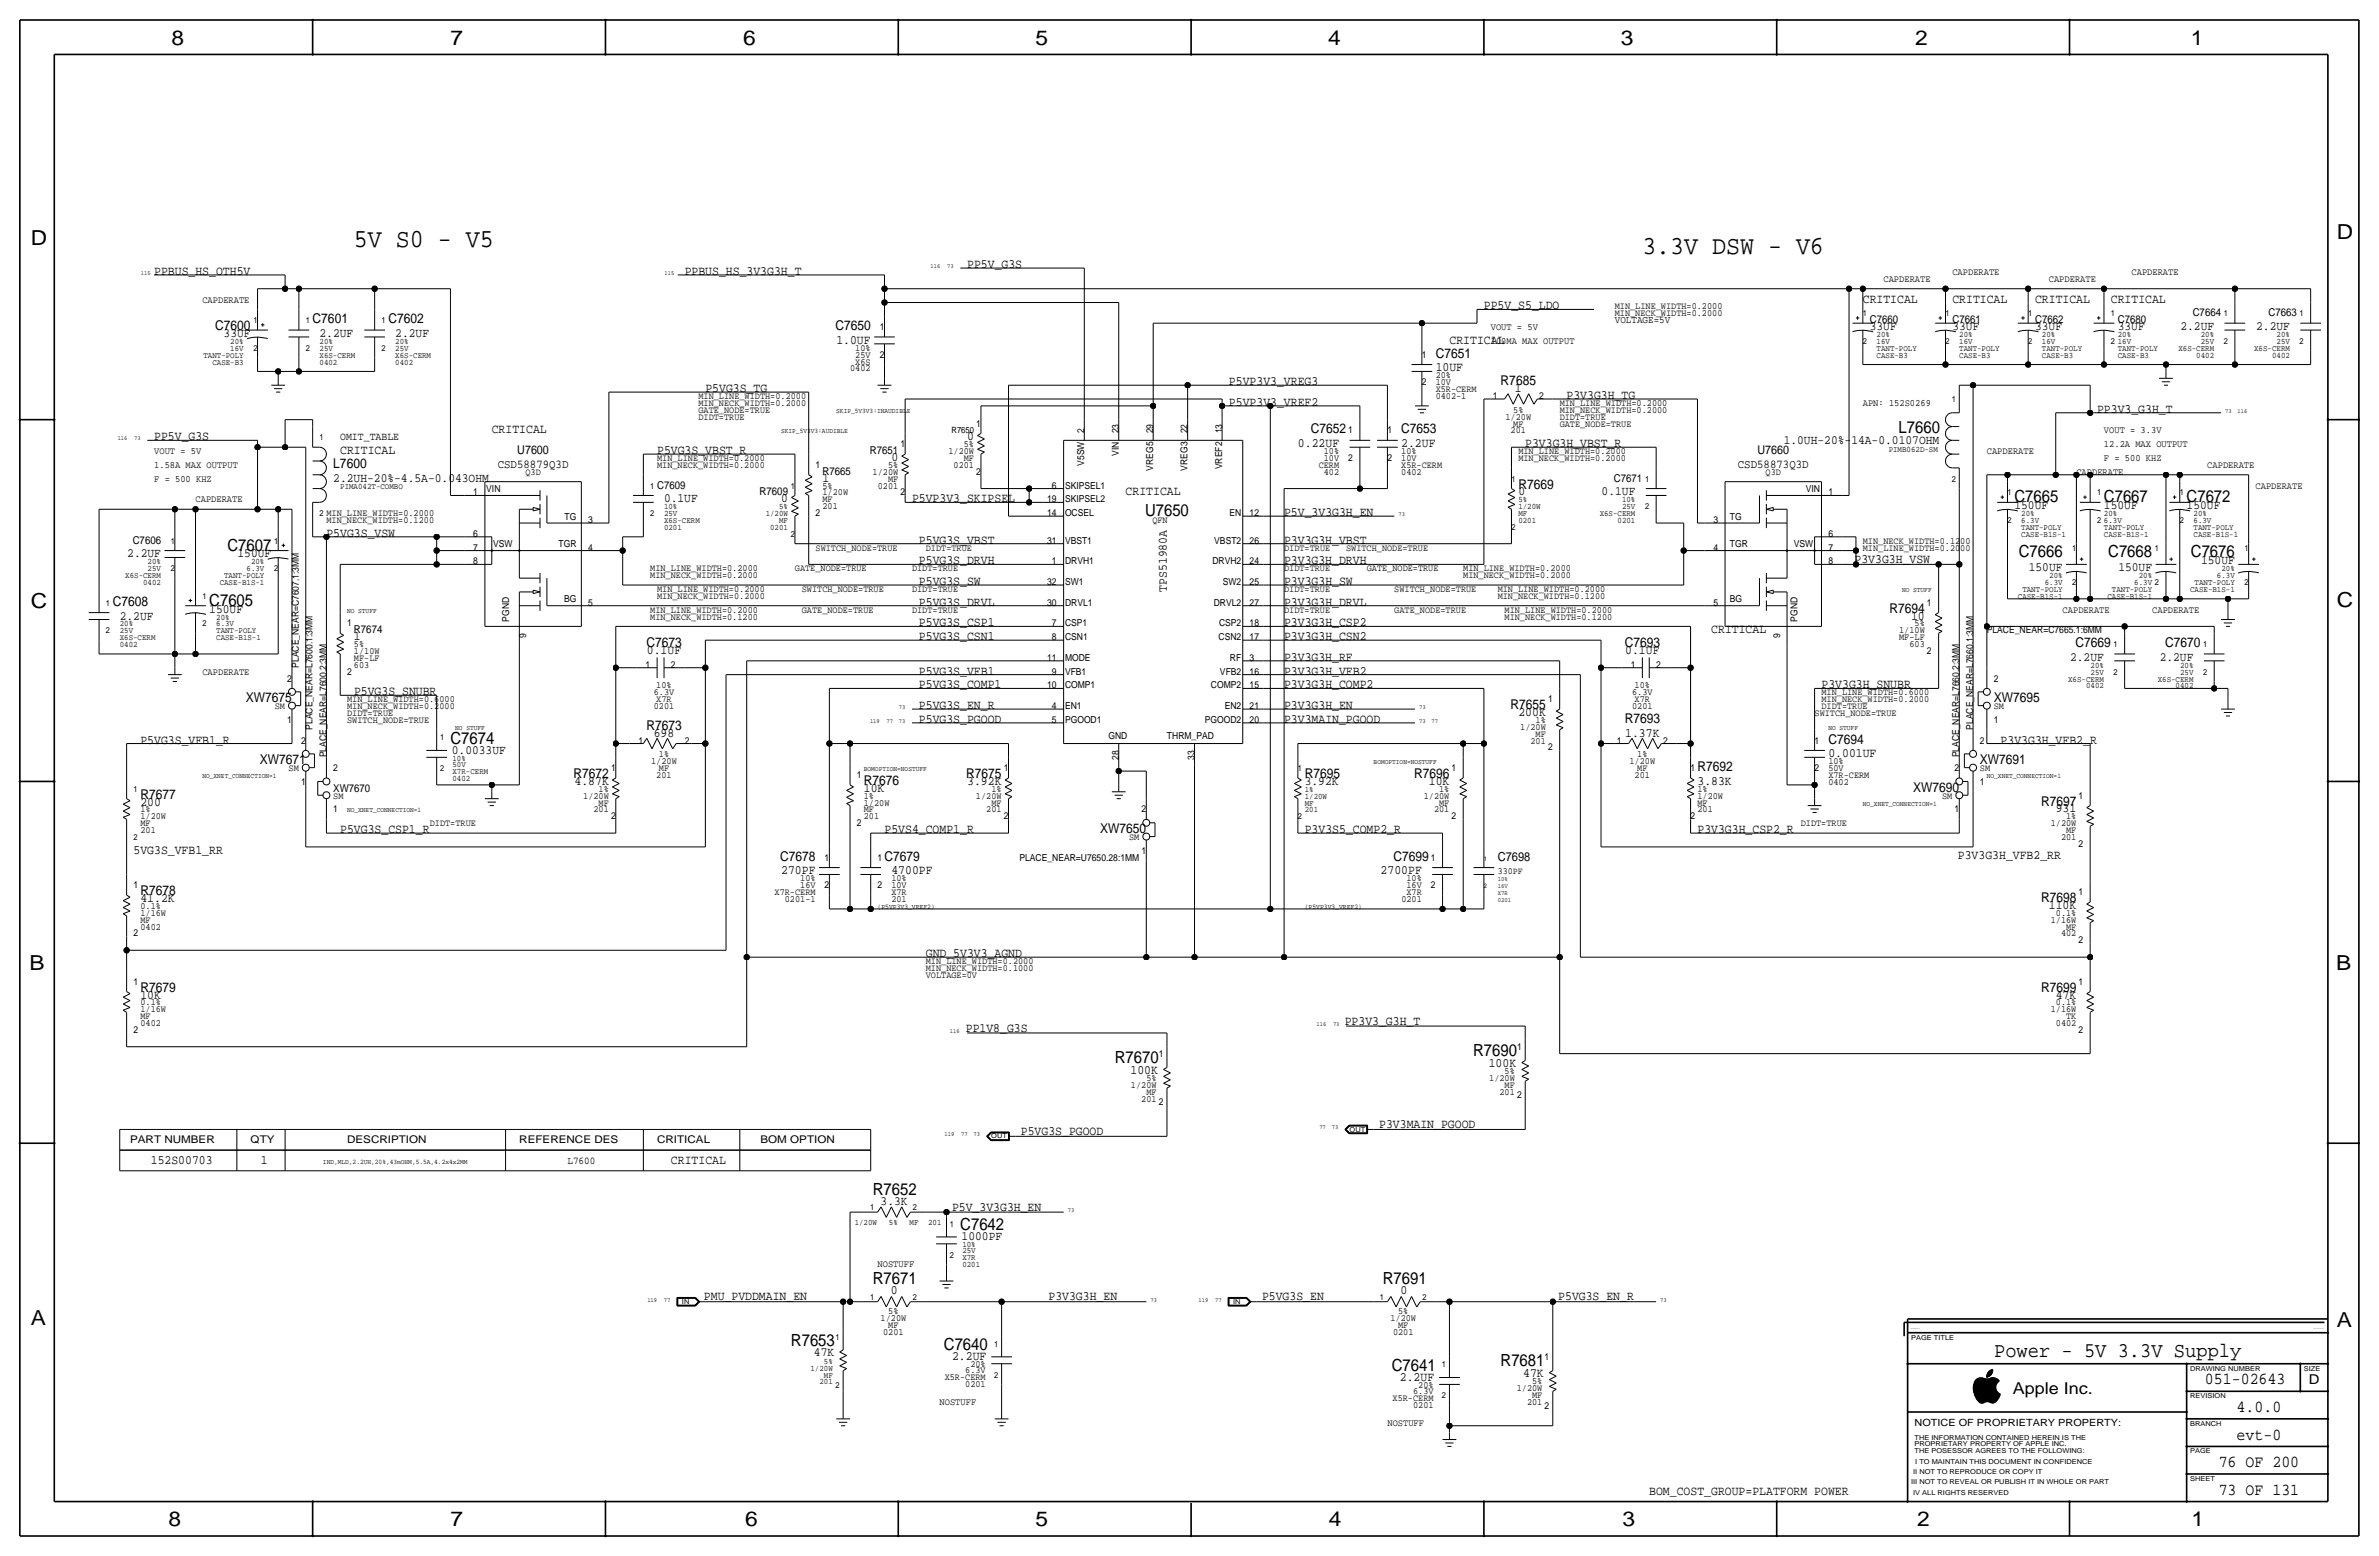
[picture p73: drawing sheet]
<svg xmlns="http://www.w3.org/2000/svg" width="877mm" height="574mm" viewBox="0 0 877 574" stroke-linecap="round" stroke-linejoin="round" font-family="sans-serif">
<defs><g id="words">
<g font-size="9.6">
<text x="130.5" y="91.2">5V S0 - V5</text>
<text x="605.5" y="93.7">3.3V DSW - V6</text>
</g>
<text font-size="7.7" x="735.2" y="500.1">Power - 5V 3.3V Supply</text>
<g font-size="7.6">
<text x="63.2" y="16.5">8</text>
<text x="166.1" y="16.5">7</text>
<text x="274" y="16.5">6</text>
<text x="381.7" y="16.5">5</text>
<text x="489.7" y="16.5">4</text>
<text x="597.6" y="16.5">3</text>
<text x="706.1" y="16.5">2</text>
<text x="807.7" y="16.5">1</text>
<text x="861.5" y="88.1">D</text>
<text x="11.4" y="90.4">D</text>
<text x="11.4" y="224.3">C</text>
<text x="861.5" y="223.8">C</text>
<text x="10.8" y="357.6">B</text>
<text x="861.3" y="357.4">B</text>
<text x="11.3" y="488.4">A</text>
<text x="861.5" y="489.2">A</text>
<text x="62.2" y="562.6">8</text>
<text x="166" y="562.6">7</text>
<text x="274.8" y="562.6">6</text>
<text x="381.7" y="562.6">5</text>
<text x="489.9" y="562.6">4</text>
<text x="598.1" y="562.6">3</text>
<text x="706.8" y="562.6">2</text>
<text x="807.9" y="562.6">1</text>
</g>
<g font-size="6.2">
<text x="699.9" y="159.8">L7660</text>
<text x="742.6" y="185.2">C7665</text>
<text x="775.7" y="185.2">C7667</text>
<text x="806.1" y="185.2">C7672</text>
<text x="422.1" y="190.2">U7650</text>
<text x="83.8" y="202.9">C7607</text>
<text x="744.2" y="205.5">C7666</text>
<text x="777.2" y="205.5">C7668</text>
<text x="807.7" y="205.5">C7676</text>
<text x="77.2" y="223.3">C7605</text>
<text x="166.1" y="274.1">C7674</text>
<text x="543.1" y="389.4">R7690</text>
<text x="411" y="391.9">R7670</text>
<text x="321.8" y="440.4">R7652</text>
<text x="354" y="453.4">C7642</text>
<text x="321.8" y="473.5">R7671</text>
<text x="509.8" y="473.5">R7691</text>
<text x="291.6" y="496.1">R7653</text>
<text x="348" y="497.6">C7640</text>
<text x="553.2" y="503.7">R7681</text>
<text x="513.1" y="505.2">C7641</text>
<text x="812.9" y="510.3">051-02643</text>
<text x="824.6" y="520.4">4.0.0</text>
<text x="824.6" y="530.6">evt-0</text>
<text x="818" y="540.8">76 OF 200</text>
<text x="818" y="550.9">73 OF 131</text>
</g>
<text font-size="6" x="742.1" y="513.9">Apple Inc.</text>
<g font-size="5">
<text x="115.3" y="119.1">C7601</text>
<text x="143.2" y="119.1">C7602</text>
<text x="79.4" y="121.7">C7600</text>
<text x="308" y="121.7">C7650</text>
<text x="529.3" y="131.8">C7651</text>
<text x="553.2" y="142">R7685</text>
<text x="483.2" y="159.8">C7652</text>
<text x="516.6" y="159.8">C7653</text>
<text x="122.9" y="172.5">L7600</text>
<text x="559.8" y="180.1">R7669</text>
<text x="41.6" y="223.3">C7608</text>
<text x="696.6" y="225.8">R7694</text>
<text x="238.3" y="238.5">C7673</text>
<text x="599" y="238.5">C7693</text>
<text x="765.2" y="238.5">C7669</text>
<text x="798.2" y="238.5">C7670</text>
<text x="90.7" y="258.8">XW7675</text>
<text x="556.9" y="261.4">R7655</text>
<text x="735" y="258.8">XW7695</text>
<text x="238.3" y="269">R7673</text>
<text x="599" y="266.4">R7693</text>
<text x="674.1" y="274.1">C7694</text>
<text x="95.8" y="281.7">XW7671</text>
<text x="729.9" y="281.7">XW7691</text>
<text x="211.4" y="286.8">R7672</text>
<text x="356.2" y="286.8">R7675</text>
<text x="481" y="286.8">R7695</text>
<text x="521.3" y="286.8">R7696</text>
<text x="625.8" y="284.2">R7692</text>
<text x="318.5" y="289.3">R7676</text>
<text x="705.4" y="291.8">XW7690</text>
<text x="51.8" y="294.4">R7677</text>
<text x="752.5" y="296.9">R7697</text>
<text x="405.6" y="307.1">XW7650</text>
<text x="287.6" y="317.2">C7678</text>
<text x="326.1" y="317.2">C7679</text>
<text x="513.7" y="317.2">C7699</text>
<text x="51.8" y="329.9">R7678</text>
<text x="752.5" y="332.5">R7698</text>
<text x="51.8" y="365.5">R7679</text>
<text x="752.5" y="365.5">R7699</text>
<text x="851.2" y="510.3">D</text>
</g>
<g font-size="4.7">
<text x="56.8" y="101.3">PPBUS_HS_OTH5V</text>
<text x="252.4" y="101.3">PPBUS_HS_3V3G3H_T</text>
<text x="356.6" y="98.8">PP5V_G3S</text>
<text x="686.8" y="111.5">CRITICAL</text>
<text x="719.8" y="111.5">CRITICAL</text>
<text x="750.3" y="111.5">CRITICAL</text>
<text x="778.2" y="111.5">CRITICAL</text>
<text x="547.1" y="114">PP5V_S5_LDO</text>
<text x="82.4" y="124.2">33UF</text>
<text x="117.8" y="124.2">2.2UF</text>
<text x="145.7" y="124.2">2.2UF</text>
<text x="689.3" y="121.7">33UF</text>
<text x="719.8" y="121.7">33UF</text>
<text x="750.3" y="121.7">33UF</text>
<text x="780.7" y="121.7">33UF</text>
<text x="803.8" y="121.7">2.2UF</text>
<text x="831.8" y="121.7">2.2UF</text>
<text x="308.3" y="126.7">1.0UF</text>
<text x="534.4" y="126.7">CRITICAL</text>
<text x="529.3" y="136.9">10UF</text>
<text x="453.1" y="142">P5VP3V3_VREG3</text>
<text x="260.1" y="144.5">P5VG3S_TG</text>
<text x="453.1" y="149.6">P5VP3V3_VREF2</text>
<text x="558.5" y="144.5">1</text>
<text x="577.5" y="147.1">P3V3G3H_TG</text>
<text x="773.1" y="152.1">PP3V3_G3H_T</text>
<text x="181.3" y="159.8">CRITICAL</text>
<text x="56.8" y="162.3">PP5V_G3S</text>
<text x="125.4" y="167.4">CRITICAL</text>
<text x="242.3" y="167.4">P5VG3S_VBST_R</text>
<text x="356.6" y="162.3">0</text>
<text x="478.5" y="164.8">0.22UF</text>
<text x="516.6" y="164.8">2.2UF</text>
<text x="562.3" y="164.8">P3V3G3H_VBST_R</text>
<text x="657.6" y="163.6">1.0UH-20%-14A-0.0107OHM</text>
<text x="328.6" y="169.9">0</text>
<text x="122.9" y="177.5">2.2UH-20%-4.5A-0.043OHM</text>
<text x="303.2" y="177.5">1</text>
<text x="244.8" y="185.2">0.1UF</text>
<text x="288" y="185.2">0</text>
<text x="336.2" y="185.2">P5VP3V3_SKIPSEL</text>
<text x="415" y="182.6">CRITICAL</text>
<text x="559.8" y="182.6">0</text>
<text x="590.5" y="182.6">0.1UF</text>
<text x="473.4" y="190.2">P5V_3V3G3H_EN</text>
<text x="742.6" y="187.7">150UF</text>
<text x="775.7" y="187.7">150UF</text>
<text x="806.1" y="187.7">150UF</text>
<text x="120.3" y="197.9">P5VG3S_VSW</text>
<text x="338.8" y="200.4">P5VG3S_VBST</text>
<text x="473.4" y="200.4">P3V3G3H_VBST</text>
<text x="46.9" y="205.5">2.2UF</text>
<text x="87.6" y="205.5">150UF</text>
<text x="338.8" y="208">P5VG3S_DRVH</text>
<text x="473.4" y="208">P3V3G3H_DRVH</text>
<text x="683.7" y="207.5">P3V3G3H_VSW</text>
<text x="811.5" y="208">150UF</text>
<text x="338.8" y="215.6">P5VG3S_SW</text>
<text x="473.4" y="215.6">P3V3G3H_SW</text>
<text x="748" y="210.6">150UF</text>
<text x="781" y="210.6">150UF</text>
<text x="430.2" y="218.1" transform="rotate(-90 430.2 218.1)">TPS51980A</text>
<text x="77.2" y="225.8">150UF</text>
<text x="338.8" y="223.3">P5VG3S_DRVL</text>
<text x="473.4" y="223.3">P3V3G3H_DRVL</text>
<text x="44.1" y="228.3">2.2UF</text>
<text x="338.8" y="230.9">P5VG3S_CSP1</text>
<text x="473.4" y="230.9">P3V3G3H_CSP2</text>
<text x="630.9" y="233.4">CRITICAL</text>
<text x="704.6" y="228.3">10</text>
<text x="130.5" y="236">1</text>
<text x="338.8" y="236">P5VG3S_CSN1</text>
<text x="473.4" y="236">P3V3G3H_CSN2</text>
<text x="238.5" y="241">0.1UF</text>
<text x="473.4" y="243.6">P3V3G3H_RF</text>
<text x="599.1" y="241">0.1UF</text>
<text x="763.2" y="243.6">2.2UF</text>
<text x="796.2" y="243.6">2.2UF</text>
<text x="338.8" y="248.7">P5VG3S_VFB1</text>
<text x="473.4" y="248.7">P3V3G3H_VFB2</text>
<text x="130.5" y="256.3">P5VG3S_SNUBR</text>
<text x="338.8" y="253.7">P5VG3S_COMP1</text>
<text x="473.4" y="253.7">P3V3G3H_COMP2</text>
<text x="671.5" y="253.7">P3V3G3H_SNUBR</text>
<text x="338.8" y="261.4">P5VG3S_EN_R</text>
<text x="473.4" y="261.4">P3V3G3H_EN</text>
<text x="559.8" y="263.9">200K</text>
<text x="338.8" y="266.5">P5VG3S_PGOOD</text>
<text x="473.4" y="266.4">P3V3MAIN_PGOOD</text>
<text x="51.8" y="274.1">P5VG3S_VFB1_R</text>
<text x="241" y="271.5">698</text>
<text x="599.1" y="271.5">1.37K</text>
<text x="737.6" y="274.1">P3V3G3H_VFB2_R</text>
<text x="166.6" y="277.9">0.0033UF</text>
<text x="674.1" y="279.1">0.001UF</text>
<text x="211.8" y="289.3">4.87K</text>
<text x="318.5" y="291.8">10K</text>
<text x="356.6" y="289.3">3.92K</text>
<text x="481" y="289.3">3.92K</text>
<text x="526.8" y="289.3">10K</text>
<text x="625.8" y="289.3">3.83K</text>
<text x="51.8" y="296.9">200</text>
<text x="757.9" y="299.5">931</text>
<text x="125.4" y="307.1">P5VG3S_CSP1_R</text>
<text x="326.1" y="307.1">P5VS4_COMP1_R</text>
<text x="481" y="307.1">P3V3S5_COMP2_R</text>
<text x="625.8" y="307.1">P3V3G3H_CSP2_R</text>
<text x="49.2" y="314.7">5VG3S_VFB1_RR</text>
<text x="721.8" y="316.7">P3V3G3H_VFB2_RR</text>
<text x="288" y="322.3">270PF</text>
<text x="328.6" y="322.3">4700PF</text>
<text x="509" y="322.3">2700PF</text>
<text x="51.8" y="332.5">41.2K</text>
<text x="755.4" y="335">110K</text>
<text x="341.3" y="352.8">GND_5V3V3_AGND</text>
<text x="51.8" y="368">10K</text>
<text x="757.9" y="368">47K</text>
<text x="495.8" y="377.7">PP3V3_G3H_T</text>
<text x="356.1" y="380.2">PP1V8_G3S</text>
<text x="416.8" y="395.7">100K</text>
<text x="548.9" y="393.2">100K</text>
<text x="376.4" y="418.3">P5VG3S_PGOOD</text>
<text x="508.5" y="415.8">P3V3MAIN_PGOOD</text>
<text x="55.6" y="429">152S00703</text>
<text x="96.2" y="429">1</text>
<text x="247.4" y="429">CRITICAL</text>
<text x="324.7" y="444">3.3K</text>
<text x="351" y="446.3">P5V_3V3G3H_EN</text>
<text x="354.5" y="457.2">1000PF</text>
<text x="259.5" y="479.3">PMU_PVDDMAIN_EN</text>
<text x="328.4" y="477">0</text>
<text x="386.5" y="479.3">P3V3G3H_EN</text>
<text x="465.3" y="479.3">P5VG3S_EN</text>
<text x="516.3" y="477">0</text>
<text x="574.5" y="479.3">P5VG3S_EN_R</text>
<text x="300.1" y="499.9">47K</text>
<text x="351" y="501.4">2.2UF</text>
<text x="516.1" y="509">2.2UF</text>
<text x="561.6" y="507.5">47K</text>
<text x="608" y="550.9">BOM_COST_GROUP=PLATFORM POWER</text>
</g>
<text font-size="4.6" x="552.1" y="317.2">C7698</text>
<g font-size="4.4">
<text x="190.7" y="167.4">U7600</text>
<text x="647.9" y="167.4">U7660</text>
<text x="183.5" y="172.5">CSD58879Q3D</text>
<text x="640.7" y="172.5">CSD58873Q3D</text>
</g>
<text font-size="4.1" x="125.4" y="162.3">OMIT_TABLE</text>
<g font-size="4">
<text x="689.3" y="119.1">C7660</text>
<text x="719.8" y="119.1">C7661</text>
<text x="750.3" y="119.1">C7662</text>
<text x="780.7" y="119.1">C7680</text>
<text x="808.4" y="116.6">C7664</text>
<text x="836.3" y="116.6">C7663</text>
<text x="320.7" y="167.4">R7651</text>
<text x="303.2" y="175">R7665</text>
<text x="595" y="177.5">C7671</text>
<text x="242.3" y="180.1">C7609</text>
<text x="280.1" y="182.6">R7609</text>
<text x="48.9" y="200.4">C7606</text>
<text x="130.5" y="233.4">R7674</text>
<text x="122.9" y="291.8">XW7670</text>
</g>
<g font-size="3.9">
<text x="48" y="421.4">PART NUMBER</text>
<text x="92.4" y="421.4">QTY</text>
<text x="128" y="421.4">DESCRIPTION</text>
<text x="191.5" y="421.4">REFERENCE DES</text>
<text x="242.3" y="421.4">CRITICAL</text>
<text x="280.4" y="421.4">BOM OPTION</text>
</g>
<g font-size="3.8">
<text x="595.3" y="119.1">VOLTAGE=5V</text>
<text x="209.2" y="429">L7600</text>
</g>
<text font-size="3.7" x="705.8" y="525.5">NOTICE OF PROPRIETARY PROPERTY:</text>
<g font-size="3.6">
<text x="719.8" y="101.3">CAPDERATE</text>
<text x="785.8" y="101.3">CAPDERATE</text>
<text x="694.4" y="103.9">CAPDERATE</text>
<text x="755.3" y="103.9">CAPDERATE</text>
<text x="74.6" y="111.5">CAPDERATE</text>
<text x="549.6" y="121.7">VOUT = 5V</text>
<text x="549.6" y="126.7">100MA MAX OUTPUT</text>
<text x="686.8" y="149.6">APN: 152S0269</text>
<text x="775.7" y="159.8">VOUT = 3.3V</text>
<text x="56.8" y="167.4">VOUT = 5V</text>
<text x="732.5" y="167.4">CAPDERATE</text>
<text x="775.7" y="164.8">12.2A MAX OUTPUT</text>
<text x="56.8" y="172.5">1.58A MAX OUTPUT</text>
<text x="775.7" y="169.9">F = 500 KHZ</text>
<text x="813.8" y="172.5">CAPDERATE</text>
<text x="56.8" y="177.5">F = 500 KHZ</text>
<text x="765.5" y="175">CAPDERATE</text>
<text x="72.1" y="185.2">CAPDERATE</text>
<text x="831.5" y="180.1">CAPDERATE</text>
<text x="760.4" y="225.8">CAPDERATE</text>
<text x="793.4" y="225.8">CAPDERATE</text>
<text x="74.6" y="248.7">CAPDERATE</text>
<text x="323.5" y="467.1">NOSTUFF</text>
<text x="346.4" y="517.9">NOSTUFF</text>
<text x="511.5" y="525.5">NOSTUFF</text>
</g>
<g font-size="3.5">
<text x="595.3" y="116.6">MIN_NECK_WIDTH=0.2000</text>
<text x="595.3" y="114">MIN_LINE_WIDTH=0.2000</text>
<text x="324.3" y="121.7">1</text>
<text x="315.3" y="129.3">10%</text>
<text x="315.3" y="131.8">25V</text>
<text x="324.3" y="131.8">2</text>
<text x="524.2" y="131.8">1</text>
<text x="313.4" y="136.9">0402</text>
<text x="315.3" y="134.4">X6S</text>
<text x="524.2" y="142">2</text>
<text x="529.3" y="142">10V</text>
<text x="529.3" y="139.4">20%</text>
<text x="257.5" y="147.1">MIN_LINE_WIDTH=0.2000</text>
<text x="257.5" y="149.6">MIN_NECK_WIDTH=0.2000</text>
<text x="529.3" y="144.5">X5R-CERM</text>
<text x="529.3" y="147.1">0402-1</text>
<text x="550.4" y="147.1">1</text>
<text x="567.4" y="147.1">2</text>
<text x="575" y="149.6">MIN_LINE_WIDTH=0.2000</text>
<text x="257.5" y="152.1">GATE_NODE=TRUE</text>
<text x="257.5" y="154.7">DIDT=TRUE</text>
<text x="555" y="154.7">1/20W</text>
<text x="557.9" y="152.1">5%</text>
<text x="575" y="152.1">MIN_NECK_WIDTH=0.2000</text>
<text x="575" y="154.7">DIDT=TRUE</text>
<text x="359.9" y="157.2">1</text>
<text x="399.7" y="159.8" transform="rotate(-90 399.7 159.8)">2</text>
<text x="412.4" y="159.8" transform="rotate(-90 412.4 159.8)">23</text>
<text x="425.1" y="159.8" transform="rotate(-90 425.1 159.8)">29</text>
<text x="437.8" y="159.8" transform="rotate(-90 437.8 159.8)">22</text>
<text x="450.5" y="159.8" transform="rotate(-90 450.5 159.8)">13</text>
<text x="497.1" y="159.8">1</text>
<text x="511.5" y="159.8">1</text>
<text x="556.9" y="159.8">201</text>
<text x="557.9" y="157.2">MF</text>
<text x="575" y="157.2">GATE_NODE=TRUE</text>
<text x="332" y="164.8">1</text>
<text x="349.7" y="167.4">1/20W</text>
<text x="355.3" y="164.8">5%</text>
<text x="488.1" y="167.4">10%</text>
<text x="516.6" y="167.4">10%</text>
<text x="559.8" y="167.4">MIN_LINE_WIDTH=0.2000</text>
<text x="242.3" y="172.5">MIN_NECK_WIDTH=0.2000</text>
<text x="242.3" y="169.9">MIN_LINE_WIDTH=0.2000</text>
<text x="300.7" y="172.5">1</text>
<text x="327.4" y="172.5">5%</text>
<text x="351.5" y="172.5">0201</text>
<text x="355.3" y="169.9">MF</text>
<text x="399.7" y="171.7" transform="rotate(-90 399.7 171.7)">V5SW</text>
<text x="412.4" y="168.1" transform="rotate(-90 412.4 168.1)">VIN</text>
<text x="425.1" y="173.5" transform="rotate(-90 425.1 173.5)">VREG5</text>
<text x="437.8" y="173.5" transform="rotate(-90 437.8 173.5)">VREG3</text>
<text x="450.5" y="173" transform="rotate(-90 450.5 173)">VREF2</text>
<text x="486.2" y="172.5">CERM</text>
<text x="488.1" y="169.9">10V</text>
<text x="497.1" y="169.9">2</text>
<text x="511.5" y="169.9">2</text>
<text x="516.6" y="172.5">X5R-CERM</text>
<text x="516.6" y="169.9">10V</text>
<text x="559.8" y="169.9">MIN_NECK_WIDTH=0.2000</text>
<text x="193.7" y="175">Q3D</text>
<text x="321.7" y="175">1/20W</text>
<text x="327.4" y="177.5">MF</text>
<text x="359.9" y="175">2</text>
<text x="488.1" y="175">402</text>
<text x="516.6" y="175">0402</text>
<text x="650.9" y="175">Q3D</text>
<text x="174.5" y="182.6">1</text>
<text x="179.3" y="181.4">VIN</text>
<text x="303.2" y="185.2">MF</text>
<text x="303.2" y="182.6">1/20W</text>
<text x="303.2" y="180.1">5%</text>
<text x="323.6" y="180.1">0201</text>
<text x="332" y="182.6">2</text>
<text x="386.1" y="185.2">19</text>
<text x="387.8" y="180.1">6</text>
<text x="392.6" y="185.2">SKIPSEL2</text>
<text x="392.6" y="180.1">SKIPSEL1</text>
<text x="665.8" y="181.4">VIN</text>
<text x="674.1" y="182.6">1</text>
<text x="120.3" y="190.2">MIN_LINE_WIDTH=0.2000</text>
<text x="208.2" y="191.5">TG</text>
<text x="300.7" y="190.2">2</text>
<text x="303.2" y="187.7">201</text>
<text x="386.1" y="190.2">14</text>
<text x="392.6" y="190.2">OCSEL</text>
<text x="453.3" y="190.2">EN</text>
<text x="460.7" y="190.2">12</text>
<text x="637.7" y="191.5">TG</text>
<text x="120.3" y="192.8">MIN_NECK_WIDTH=0.1200</text>
<text x="174.5" y="197.9">6</text>
<text x="216.9" y="192.8">3</text>
<text x="424.8" y="192.8">QFN</text>
<text x="631.7" y="192.8">3</text>
<text x="674.1" y="197.9">6</text>
<text x="174.5" y="202.9">7</text>
<text x="181.8" y="201.7">VSW</text>
<text x="205.9" y="201.7">TGR</text>
<text x="216.9" y="202.9">4</text>
<text x="300.7" y="203">SWITCH_NODE=TRUE</text>
<text x="341.3" y="203">DIDT=TRUE</text>
<text x="386.1" y="200.4">31</text>
<text x="392.6" y="200.4">VBST1</text>
<text x="447.7" y="200.4">VBST2</text>
<text x="460.7" y="200.4">26</text>
<text x="473.4" y="203">DIDT=TRUE</text>
<text x="496.3" y="203">SWITCH_NODE=TRUE</text>
<text x="631.7" y="202.9">4</text>
<text x="637.7" y="201.7">TGR</text>
<text x="661.3" y="201.7">VSW</text>
<text x="674.1" y="202.9">7</text>
<text x="686.8" y="202.9">MIN_LINE_WIDTH=0.2000</text>
<text x="686.8" y="200.4">MIN_NECK_WIDTH=0.1200</text>
<text x="174.5" y="208">8</text>
<text x="387.8" y="208">1</text>
<text x="392.6" y="208">DRVH1</text>
<text x="447" y="208">DRVH2</text>
<text x="460.7" y="208">24</text>
<text x="674.1" y="208">8</text>
<text x="239.7" y="213.1">MIN_NECK_WIDTH=0.2000</text>
<text x="239.7" y="210.6">MIN_LINE_WIDTH=0.2000</text>
<text x="293.1" y="210.6">GATE_NODE=TRUE</text>
<text x="336.2" y="210.6">DIDT=TRUE</text>
<text x="386.1" y="215.6">32</text>
<text x="392.6" y="215.6">SW1</text>
<text x="450.8" y="215.6">SW2</text>
<text x="460.7" y="215.6">25</text>
<text x="473.4" y="210.6">DIDT=TRUE</text>
<text x="503.9" y="210.6">GATE_NODE=TRUE</text>
<text x="539.4" y="213.1">MIN_NECK_WIDTH=0.2000</text>
<text x="539.4" y="210.6">MIN_LINE_WIDTH=0.2000</text>
<text x="208" y="222">BG</text>
<text x="242.3" y="220.7">MIN_NECK_WIDTH=0.2000</text>
<text x="242.3" y="218.2">MIN_LINE_WIDTH=0.2000</text>
<text x="295.6" y="218.2">SWITCH_NODE=TRUE</text>
<text x="336.2" y="218.2">DIDT=TRUE</text>
<text x="473.4" y="218.2">DIDT=TRUE</text>
<text x="514" y="218.2">SWITCH_NODE=TRUE</text>
<text x="552.1" y="218.2">MIN_LINE_WIDTH=0.2000</text>
<text x="552.1" y="220.7">MIN_NECK_WIDTH=0.1200</text>
<text x="637.7" y="222">BG</text>
<text x="216.9" y="223.3">5</text>
<text x="239.7" y="225.8">MIN_LINE_WIDTH=0.2000</text>
<text x="295.6" y="225.8">GATE_NODE=TRUE</text>
<text x="336.2" y="225.8">DIDT=TRUE</text>
<text x="386.1" y="223.3">30</text>
<text x="392.6" y="223.3">DRVL1</text>
<text x="447.5" y="223.3">DRVL2</text>
<text x="460.7" y="223.3">27</text>
<text x="473.4" y="225.8">DIDT=TRUE</text>
<text x="514" y="225.8">GATE_NODE=TRUE</text>
<text x="554.7" y="225.8">MIN_LINE_WIDTH=0.2000</text>
<text x="631.7" y="223.3">5</text>
<text x="710.4" y="223.3">1</text>
<text x="128" y="230.9">1</text>
<text x="187.7" y="229.1" transform="rotate(-90 187.7 229.1)">PGND</text>
<text x="239.7" y="228.4">MIN_NECK_WIDTH=0.1200</text>
<text x="387.8" y="230.9">7</text>
<text x="392.6" y="230.9">CSP1</text>
<text x="449.4" y="230.9">CSP2</text>
<text x="460.7" y="230.9">18</text>
<text x="554.7" y="228.3">MIN_NECK_WIDTH=0.1200</text>
<text x="662.6" y="229.1" transform="rotate(-90 662.6 229.1)">PGND</text>
<text x="700.2" y="233.4">1/10W</text>
<text x="705.8" y="230.9">5%</text>
<text x="732.5" y="233.4">PLACE_NEAR=C7665.1:6MM</text>
<text x="130.5" y="238.5">5%</text>
<text x="194" y="235.2" transform="rotate(-90 194 235.2)">9</text>
<text x="387.8" y="236">8</text>
<text x="392.6" y="236">CSN1</text>
<text x="449.3" y="236">CSN2</text>
<text x="460.7" y="236">17</text>
<text x="656.3" y="235.2" transform="rotate(-90 656.3 235.2)">9</text>
<text x="700.2" y="236">MF-LF</text>
<text x="704" y="238.5">603</text>
<text x="130.5" y="243.6">MF-LF</text>
<text x="130.5" y="241">1/10W</text>
<text x="386.1" y="243.6">11</text>
<text x="392.6" y="243.6">MODE</text>
<text x="453.5" y="243.6">RF</text>
<text x="460.7" y="243.6">3</text>
<text x="710.4" y="241">2</text>
<text x="105.9" y="251.2">2</text>
<text x="110.2" y="246.1" transform="rotate(-90 110.2 246.1)">PLACE_NEAR=C7607.1:3MM</text>
<text x="128" y="248.7">2</text>
<text x="130.5" y="246.1">603</text>
<text x="238" y="246.1">1</text>
<text x="247.3" y="246.1">2</text>
<text x="387.8" y="248.7">9</text>
<text x="392.6" y="248.7">VFB1</text>
<text x="449.8" y="248.7">VFB2</text>
<text x="460.7" y="248.7">16</text>
<text x="601.2" y="246.1">1</text>
<text x="610.6" y="246.1">2</text>
<text x="735" y="251.2">2</text>
<text x="241" y="256.3">6.3V</text>
<text x="242" y="253.7">10%</text>
<text x="386.1" y="253.7">10</text>
<text x="392.6" y="253.7">COMP1</text>
<text x="446.5" y="253.7">COMP2</text>
<text x="460.7" y="253.7">15</text>
<text x="601.7" y="256.3">6.3V</text>
<text x="602.6" y="253.7">10%</text>
<text x="671.5" y="256.3">MIN_LINE_WIDTH=0.6000</text>
<text x="101.3" y="261.4">SM</text>
<text x="128" y="258.8">MIN_LINE_WIDTH=0.6000</text>
<text x="128" y="261.4">MIN_NECK_WIDTH=0.2000</text>
<text x="128" y="263.9">DIDT=TRUE</text>
<text x="241" y="261.4">0201</text>
<text x="242" y="258.8">X7R</text>
<text x="387.8" y="261.4">4</text>
<text x="392.6" y="261.4">EN1</text>
<text x="451.5" y="261.4">EN2</text>
<text x="460.7" y="261.4">21</text>
<text x="570.7" y="258.8">1</text>
<text x="601.7" y="261.4">0201</text>
<text x="602.6" y="258.8">X7R</text>
<text x="669" y="263.9">SWITCH_NODE=TRUE</text>
<text x="671.5" y="261.4">DIDT=TRUE</text>
<text x="671.5" y="258.8">MIN_NECK_WIDTH=0.2000</text>
<text x="735" y="261.4">SM</text>
<text x="105.9" y="266.4">1</text>
<text x="115.3" y="269" transform="rotate(-90 115.3 269)">PLACE_NEAR=L7600.1:3MM</text>
<text x="128" y="266.4">SWITCH_NODE=TRUE</text>
<text x="387.8" y="266.4">5</text>
<text x="392.6" y="266.4">PGOOD1</text>
<text x="444.2" y="266.4">PGOOD2</text>
<text x="460.7" y="266.4">20</text>
<text x="560.5" y="269">1/20W</text>
<text x="566.1" y="266.4">1%</text>
<text x="727.4" y="269" transform="rotate(-90 727.4 269)">PLACE_NEAR=L7660.1:3MM</text>
<text x="735" y="266.4">1</text>
<text x="111" y="274.1">2</text>
<text x="235.4" y="274.1">1</text>
<text x="252.4" y="274.1">2</text>
<text x="408.6" y="272.3">GND</text>
<text x="430.2" y="272.3">THRM_PAD</text>
<text x="564.3" y="274.1">201</text>
<text x="566.1" y="271.5">MF</text>
<text x="596.1" y="274.1">1</text>
<text x="613.1" y="274.1">2</text>
<text x="669" y="274.1">1</text>
<text x="729.9" y="274.1">2</text>
<text x="120.3" y="279.1" transform="rotate(-90 120.3 279.1)">PLACE_NEAR=L7600.2:3MM</text>
<text x="240.1" y="281.7">1/20W</text>
<text x="242.9" y="279.1">1%</text>
<text x="412.4" y="280.1" transform="rotate(-90 412.4 280.1)">28</text>
<text x="440.4" y="280.1" transform="rotate(-90 440.4 280.1)">33</text>
<text x="570.7" y="276.6">2</text>
<text x="600.8" y="281.7">1/20W</text>
<text x="603.6" y="279.1">1%</text>
<text x="674.1" y="281.7">10%</text>
<text x="722.3" y="279.1" transform="rotate(-90 722.3 279.1)">PLACE_NEAR=L7660.2:3MM</text>
<text x="106.4" y="284.2">SM</text>
<text x="122.9" y="284.2">2</text>
<text x="225.3" y="284.2">1</text>
<text x="242" y="286.8">201</text>
<text x="242.9" y="284.2">MF</text>
<text x="315.9" y="286.8">1</text>
<text x="370.1" y="284.2">1</text>
<text x="535.2" y="284.2">1</text>
<text x="602.6" y="286.8">201</text>
<text x="603.6" y="284.2">MF</text>
<text x="623.3" y="284.2">1</text>
<text x="669" y="284.2">2</text>
<text x="674.1" y="284.2">50V</text>
<text x="674.1" y="286.8">X7R-CERM</text>
<text x="720.6" y="284.2">2</text>
<text x="729.9" y="284.2">SM</text>
<text x="111" y="289.3">1</text>
<text x="220.7" y="291.8">1%</text>
<text x="365.5" y="291.8">1%</text>
<text x="530.6" y="291.8">1%</text>
<text x="625.8" y="291.8">1%</text>
<text x="674.1" y="289.3">0402</text>
<text x="729.9" y="289.3">1</text>
<text x="51.8" y="299.5">1%</text>
<text x="122.9" y="299.5">1</text>
<text x="122.9" y="294.4">SM</text>
<text x="215" y="294.4">1/20W</text>
<text x="218.8" y="299.5">201</text>
<text x="220.7" y="296.9">MF</text>
<text x="318.5" y="294.4">1%</text>
<text x="318.5" y="299.5">MF</text>
<text x="318.5" y="296.9">1/20W</text>
<text x="359.8" y="294.4">1/20W</text>
<text x="363.6" y="299.5">201</text>
<text x="365.5" y="296.9">MF</text>
<text x="420.9" y="299.5">2</text>
<text x="524.9" y="294.4">1/20W</text>
<text x="528.7" y="299.5">201</text>
<text x="530.6" y="296.9">MF</text>
<text x="625.8" y="296.9">MF</text>
<text x="625.8" y="294.4">1/20W</text>
<text x="625.8" y="299.5">201</text>
<text x="716" y="294.4">SM</text>
<text x="720.6" y="299.5">1</text>
<text x="766.3" y="294.4">1</text>
<text x="51.8" y="304.5">MF</text>
<text x="51.8" y="302">1/20W</text>
<text x="158.4" y="304.5">DIDT=TRUE</text>
<text x="225.3" y="302">2</text>
<text x="315.9" y="304.5">2</text>
<text x="318.5" y="302">201</text>
<text x="370.1" y="302">2</text>
<text x="535.2" y="302">2</text>
<text x="623.3" y="302">2</text>
<text x="663.9" y="304.5">DIDT=TRUE</text>
<text x="756.1" y="304.5">1/20W</text>
<text x="761.7" y="302">1%</text>
<text x="51.8" y="307.1">201</text>
<text x="416.3" y="309.6">SM</text>
<text x="759.8" y="309.6">201</text>
<text x="761.7" y="307.1">MF</text>
<text x="304" y="317.2">1</text>
<text x="323.5" y="317.2">1</text>
<text x="375.8" y="317.2">PLACE_NEAR=U7650.28:1MM</text>
<text x="420.9" y="314.7">1</text>
<text x="527.5" y="317.2">1</text>
<text x="766.3" y="312.2">2</text>
<text x="552.1" y="322.3">330PF</text>
<text x="49.2" y="327.4">1</text>
<text x="285.6" y="329.9">X7R-CERM</text>
<text x="295" y="327.4">16V</text>
<text x="295" y="324.9">10%</text>
<text x="304" y="327.4">2</text>
<text x="323.5" y="327.4">2</text>
<text x="328.6" y="324.9">10%</text>
<text x="328.6" y="329.9">X7R</text>
<text x="328.6" y="327.4">10V</text>
<text x="518.5" y="324.9">10%</text>
<text x="518.5" y="327.4">16V</text>
<text x="518.5" y="329.9">X7R</text>
<text x="527.5" y="327.4">2</text>
<text x="766.3" y="329.9">1</text>
<text x="51.8" y="335">0.1%</text>
<text x="289.3" y="332.5">0201-1</text>
<text x="328.6" y="332.5">201</text>
<text x="516.6" y="332.5">0201</text>
<text x="51.8" y="337.6">1/16W</text>
<text x="51.8" y="340.1">MF</text>
<text x="756.1" y="340.1">1/16W</text>
<text x="757.9" y="337.6">0.1%</text>
<text x="49.2" y="345.2">2</text>
<text x="51.8" y="342.6">0402</text>
<text x="759.8" y="345.2">402</text>
<text x="761.7" y="342.6">MF</text>
<text x="766.3" y="347.7">2</text>
<text x="341.3" y="357.9">MIN_NECK_WIDTH=0.1000</text>
<text x="341.3" y="355.3">MIN_LINE_WIDTH=0.2000</text>
<text x="49.2" y="363">1</text>
<text x="341.3" y="360.4">VOLTAGE=0V</text>
<text x="766.3" y="363">1</text>
<text x="51.8" y="370.6">0.1%</text>
<text x="757.9" y="370.6">0.1%</text>
<text x="51.8" y="373.1">1/16W</text>
<text x="51.8" y="375.7">MF</text>
<text x="756.1" y="373.1">1/16W</text>
<text x="761.7" y="375.7">TK</text>
<text x="49.2" y="380.7">2</text>
<text x="51.8" y="378.2">0402</text>
<text x="757.9" y="378.2">0402</text>
<text x="766.3" y="380.7">2</text>
<text x="427.2" y="389.6">1</text>
<text x="559.3" y="387.1">1</text>
<text x="554.7" y="396">5%</text>
<text x="417" y="401.1">1/20W</text>
<text x="422.6" y="398.5">5%</text>
<text x="549" y="398.5">1/20W</text>
<text x="554.7" y="401.1">MF</text>
<text x="420.7" y="406.1">201</text>
<text x="422.6" y="403.6">MF</text>
<text x="427.2" y="407.4">2</text>
<text x="552.8" y="403.6">201</text>
<text x="559.3" y="404.9">2</text>
<text x="327.5" y="484.4">5%</text>
<text x="515.5" y="484.4">5%</text>
<text x="324.7" y="486.9">1/20W</text>
<text x="325.6" y="492">0201</text>
<text x="327.5" y="489.5">MF</text>
<text x="512.6" y="486.9">1/20W</text>
<text x="515.5" y="489.5">MF</text>
<text x="513.6" y="492">0201</text>
<text x="357.8" y="503.9">20%</text>
<text x="569.4" y="501.4">1</text>
<text x="348.3" y="508.8">X5R-CERM</text>
<text x="355.9" y="506.2">6.3V</text>
<text x="355.9" y="511.3">0201</text>
<text x="521" y="513.8">6.3V</text>
<text x="522.9" y="511.6">20%</text>
<text x="559.2" y="512.8">1/20W</text>
<text x="564.9" y="515.4">MF</text>
<text x="564.9" y="510.3">5%</text>
<text x="513.4" y="516.4">X5R-CERM</text>
<text x="521" y="518.9">0201</text>
<text x="563" y="517.9">201</text>
<text x="569.4" y="519.2">2</text>
</g>
<text font-size="3.2" x="350.8" y="159.8">R7650</text>
<g font-size="3.1">
<text x="93.4" y="119.1">1</text>
<text x="112.7" y="119.1">1</text>
<text x="140.7" y="119.1">1</text>
<text x="686.8" y="116.6">1</text>
<text x="717.2" y="116.6">1</text>
<text x="747.7" y="116.6">1</text>
<text x="778.2" y="116.6">1</text>
<text x="819.9" y="116.6">1</text>
<text x="847.8" y="116.6">1</text>
<text x="691.8" y="124.2">20%</text>
<text x="722.3" y="124.2">20%</text>
<text x="752.8" y="124.2">20%</text>
<text x="780.7" y="124.2">20%</text>
<text x="811.4" y="124.2">20%</text>
<text x="839.3" y="124.2">20%</text>
<text x="75" y="131.8">TANT-POLY</text>
<text x="84.9" y="129.3">16V</text>
<text x="84.9" y="126.7">20%</text>
<text x="93.4" y="129.3">2</text>
<text x="112.7" y="129.3">2</text>
<text x="117.8" y="129.3">25V</text>
<text x="117.8" y="131.8">X6S-CERM</text>
<text x="117.8" y="126.7">20%</text>
<text x="140.7" y="129.3">2</text>
<text x="145.7" y="131.8">X6S-CERM</text>
<text x="145.7" y="126.7">20%</text>
<text x="145.7" y="129.3">25V</text>
<text x="686.8" y="126.7">2</text>
<text x="691.8" y="131.8">CASE-B3</text>
<text x="691.8" y="129.3">TANT-POLY</text>
<text x="691.8" y="126.7">16V</text>
<text x="717.2" y="126.7">2</text>
<text x="722.3" y="129.3">TANT-POLY</text>
<text x="722.3" y="126.7">16V</text>
<text x="722.3" y="131.8">CASE-B3</text>
<text x="747.7" y="126.7">2</text>
<text x="752.8" y="131.8">CASE-B3</text>
<text x="752.8" y="129.3">TANT-POLY</text>
<text x="752.8" y="126.7">16V</text>
<text x="778.2" y="126.7">2</text>
<text x="780.7" y="126.7">16V</text>
<text x="780.7" y="131.8">CASE-B3</text>
<text x="780.7" y="129.3">TANT-POLY</text>
<text x="803.1" y="129.3">X6S-CERM</text>
<text x="809.7" y="131.8">0402</text>
<text x="811.4" y="126.7">25V</text>
<text x="819.9" y="126.7">2</text>
<text x="831" y="129.3">X6S-CERM</text>
<text x="837.6" y="131.8">0402</text>
<text x="839.3" y="126.7">25V</text>
<text x="847.8" y="126.7">2</text>
<text x="78.3" y="134.4">CASE-B3</text>
<text x="117.8" y="134.4">0402</text>
<text x="145.7" y="134.4">0402</text>
<text x="719.5" y="148.3">1</text>
<text x="117.8" y="162.3">1</text>
<text x="696.3" y="166.6">PIMB062D-SM</text>
<text x="557.2" y="177.5">1</text>
<text x="606.5" y="177.5">1</text>
<text x="719.5" y="177.5">2</text>
<text x="125.4" y="180.1">PIMA042T-COMBO</text>
<text x="239.7" y="180.1">1</text>
<text x="291.5" y="180.1">1</text>
<text x="559.8" y="185.2">5%</text>
<text x="598" y="185.2">10%</text>
<text x="740.1" y="182.6">1</text>
<text x="773.1" y="182.6">1</text>
<text x="803.6" y="182.6">1</text>
<text x="117.8" y="190.2">2</text>
<text x="239.7" y="190.2">2</text>
<text x="244.8" y="190.2">25V</text>
<text x="244.8" y="187.7">10%</text>
<text x="282.3" y="190.2">1/20W</text>
<text x="287.2" y="187.7">5%</text>
<text x="559.8" y="187.7">1/20W</text>
<text x="559.8" y="190.2">MF</text>
<text x="589.7" y="190.2">X6S-CERM</text>
<text x="598" y="187.7">25V</text>
<text x="606.5" y="187.7">2</text>
<text x="745.2" y="190.2">20%</text>
<text x="775.7" y="190.2">20%</text>
<text x="808.7" y="190.2">20%</text>
<text x="244.8" y="195.3">0201</text>
<text x="244.8" y="192.8">X6S-CERM</text>
<text x="283.9" y="195.3">0201</text>
<text x="287.2" y="192.8">MF</text>
<text x="291.5" y="197.9">2</text>
<text x="557.2" y="195.3">2</text>
<text x="559.8" y="192.8">0201</text>
<text x="596.3" y="192.8">0201</text>
<text x="740.1" y="192.8">2</text>
<text x="745.2" y="192.8">6.3V</text>
<text x="745.2" y="195.3">TANT-POLY</text>
<text x="745.2" y="197.9">CASE-B1S-1</text>
<text x="773.1" y="192.8">2</text>
<text x="775.7" y="192.8">6.3V</text>
<text x="775.7" y="197.9">CASE-B1S-1</text>
<text x="775.7" y="195.3">TANT-POLY</text>
<text x="803.6" y="192.8">2</text>
<text x="808.7" y="192.8">6.3V</text>
<text x="808.7" y="197.9">CASE-B1S-1</text>
<text x="808.7" y="195.3">TANT-POLY</text>
<text x="62.9" y="200.4">1</text>
<text x="101" y="200.4">1</text>
<text x="764" y="202.9">1</text>
<text x="794.5" y="202.9">1</text>
<text x="827.5" y="202.9">1</text>
<text x="54.4" y="208">20%</text>
<text x="92.5" y="208">20%</text>
<text x="46.2" y="213.1">X6S-CERM</text>
<text x="52.8" y="215.6">0402</text>
<text x="54.4" y="210.6">25V</text>
<text x="62.9" y="210.6">2</text>
<text x="81" y="215.6">CASE-B1S-1</text>
<text x="82.6" y="213.1">TANT-POLY</text>
<text x="90.9" y="210.6">6.3V</text>
<text x="101" y="210.6">2</text>
<text x="753.8" y="215.6">6.3V</text>
<text x="755.5" y="213.1">20%</text>
<text x="764" y="215.6">2</text>
<text x="786.8" y="215.6">6.3V 2</text>
<text x="788.5" y="213.1">20%</text>
<text x="809.1" y="215.6">TANT-POLY</text>
<text x="817.3" y="213.1">6.3V</text>
<text x="819" y="210.6">20%</text>
<text x="827.5" y="215.6">2</text>
<text x="74.6" y="220.7">1</text>
<text x="743.9" y="220.7">CASE-B1S-1</text>
<text x="745.6" y="218.2">TANT-POLY</text>
<text x="776.9" y="220.7">CASE-B1S-1</text>
<text x="778.6" y="218.2">TANT-POLY</text>
<text x="807.4" y="218.2">CASE-B1S-1</text>
<text x="39.1" y="223.3">1</text>
<text x="39.1" y="233.4">2</text>
<text x="44.1" y="233.4">25V</text>
<text x="44.1" y="230.9">20%</text>
<text x="74.6" y="230.9">2</text>
<text x="79.7" y="230.9">6.3V</text>
<text x="79.7" y="228.3">20%</text>
<text x="79.7" y="233.4">TANT-POLY</text>
<text x="44.1" y="236">X6S-CERM</text>
<text x="44.1" y="238.5">0402</text>
<text x="79.7" y="236">CASE-B1S-1</text>
<text x="779.2" y="238.5">1</text>
<text x="812.2" y="238.5">1</text>
<text x="762.5" y="251.2">X6S-CERM</text>
<text x="770.7" y="246.1">20%</text>
<text x="770.7" y="248.7">25V</text>
<text x="779.2" y="248.7">2</text>
<text x="795.5" y="251.2">X6S-CERM</text>
<text x="803.7" y="248.7">25V</text>
<text x="803.7" y="246.1">20%</text>
<text x="812.2" y="248.7">2</text>
<text x="769.1" y="253.7">0402</text>
<text x="802.1" y="253.7">0402</text>
<text x="162.3" y="272.8">1</text>
<text x="166.8" y="280.4">10%</text>
<text x="162.3" y="284.2">2</text>
<text x="166.8" y="287.8">0402</text>
<text x="166.8" y="282.7">50V</text>
<text x="166.8" y="285.2">X7R-CERM</text>
<text x="478.5" y="284.2">1</text>
<text x="49.2" y="291.8">1</text>
<text x="481" y="291.8">1%</text>
<text x="481" y="296.9">MF</text>
<text x="481" y="294.4">1/20W</text>
<text x="481" y="299.5">201</text>
<text x="478.5" y="302">2</text>
<text x="49.2" y="309.6">2</text>
<text x="320.7" y="446">1</text>
<text x="336.5" y="446">2</text>
<text x="315.1" y="451.4">1/20W</text>
<text x="327.7" y="451.4">5%</text>
<text x="335.4" y="451.4">MF</text>
<text x="342.2" y="451.4">201</text>
<text x="350.2" y="452.1">1</text>
<text x="354.8" y="459.7">10%</text>
<text x="350.2" y="463.6">2</text>
<text x="354.8" y="464.6">X7R</text>
<text x="354.8" y="467.1">0201</text>
<text x="354.8" y="462">25V</text>
<text x="320.7" y="479">1</text>
<text x="336.5" y="479">2</text>
<text x="508.7" y="479">1</text>
<text x="524.5" y="479">2</text>
<text x="308" y="493.8">1</text>
<text x="366.5" y="496.3">1</text>
<text x="303.7" y="502.7">5%</text>
<text x="531.6" y="503.9">1</text>
<text x="298.8" y="505.2">1/20W</text>
<text x="303.7" y="507.7">MF</text>
<text x="366.5" y="507.7">2</text>
<text x="302.1" y="510.3">201</text>
<text x="308" y="511.6">2</text>
<text x="531.6" y="515.4">2</text>
</g>
<g font-size="2.6">
<text x="308.3" y="152.1">SKIP_5V3V3:INAUDIBLE</text>
<text x="288" y="159.8">SKIP_5V3V3:AUDIBLE</text>
<text x="701.2" y="218.2">NO STUFF</text>
<text x="128" y="225.8">NO STUFF</text>
<text x="167.8" y="269">NO STUFF</text>
<text x="674.1" y="269">NO STUFF</text>
<text x="506.4" y="281.7">BOMOPTION=NOSTUFF</text>
<text x="74.6" y="286.8">NO_XNET_CONNECTION=1</text>
<text x="318.5" y="284.2">BOMOPTION=NOSTUFF</text>
<text x="732.5" y="286.8">NO_XNET_CONNECTION=1</text>
<text x="128" y="299.5">NO_XNET_CONNECTION=1</text>
<text x="686.8" y="296.9">NO_XNET_CONNECTION=1</text>
<text x="323.5" y="335">(P5VP3V3_VREF2)</text>
<text x="481" y="335">(P5VP3V3_VREF2)</text>
<text x="119.1" y="429">IND,MLD,2.2UH,20%,43mOHM,5.5A,4.2x4x2MM</text>
</g>
<g font-size="2.5">
<text x="365.5" y="419.6">OUT</text>
<text x="497.5" y="417.1">OUT</text>
<text x="251.4" y="480.6">IN</text>
<text x="454.6" y="480.6">IN</text>
<text x="704.5" y="493.8">PAGE TITLE</text>
<text x="807.4" y="505.2">DRAWING NUMBER</text>
<text x="849.3" y="505.2">SIZE</text>
<text x="807.4" y="515.4">REVISION</text>
<text x="807.4" y="525.5">BRANCH</text>
<text x="705.8" y="533.1">PROPRIETARY PROPERTY OF APPLE INC.</text>
<text x="705.8" y="530.6">THE INFORMATION CONTAINED HEREIN IS THE</text>
<text x="705.8" y="535.7">THE POSESSOR AGREES TO THE FOLLOWING:</text>
<text x="706.1" y="539.5">I TO MAINTAIN THIS DOCUMENT IN CONFIDENCE</text>
<text x="807.4" y="535.7">PAGE</text>
<text x="705.3" y="543.3">II NOT TO REPRODUCE OR COPY IT</text>
<text x="807.4" y="545.8">SHEET</text>
<text x="704.5" y="547.1">III NOT TO REVEAL OR PUBLISH IT IN WHOLE OR PART</text>
<text x="705.3" y="550.9">IV ALL RIGHTS RESERVED</text>
</g>
<g font-size="2.3">
<text x="52" y="101.3">115</text>
<text x="245" y="101.3">115</text>
<text x="343.1" y="98.8">116</text>
<text x="349.2" y="98.8">73</text>
<text x="820.4" y="152.1">73</text>
<text x="824.9" y="152.1">116</text>
<text x="43.4" y="162.3">116</text>
<text x="49.5" y="162.3">73</text>
<text x="515.6" y="190.2">73</text>
<text x="331.4" y="261.4">73</text>
<text x="523.2" y="261.4">73</text>
<text x="320.8" y="266.4">119</text>
<text x="326.8" y="266.4">77</text>
<text x="331.4" y="266.4">73</text>
<text x="523.2" y="266.4">73</text>
<text x="527.8" y="266.4">77</text>
<text x="547.1" y="317.2">1</text>
<text x="547.1" y="327.4">2</text>
<text x="552.1" y="329.9">X7R</text>
<text x="552.1" y="324.9">10%</text>
<text x="552.1" y="327.4">16V</text>
<text x="552.1" y="332.5">0201</text>
<text x="350.2" y="380.7">116</text>
<text x="485.3" y="378.2">116</text>
<text x="491.4" y="378.2">73</text>
<text x="348.2" y="418.8">119</text>
<text x="354.3" y="418.8">77</text>
<text x="358.9" y="418.8">73</text>
<text x="486.4" y="416.3">77</text>
<text x="491" y="416.3">73</text>
<text x="393.6" y="446.8">73</text>
<text x="238.7" y="479.8">119</text>
<text x="244.8" y="479.8">77</text>
<text x="424.1" y="479.8">73</text>
<text x="441.9" y="479.8">119</text>
<text x="448" y="479.8">77</text>
<text x="612.1" y="479.8">73</text>
</g>
<g font-size=".4">
<text x="704.5" y="490">SYNC_MASTER=SILU</text>
<text x="852.9" y="490">SYNC_DATE=05/16/2017</text>
</g>
</g></defs>
<g fill="none" stroke="#000" stroke-width=".37">
<path d="M354 98.8h45.7zM399.7 98.8v55.9zM56.8 101.3h48.3zM94.9 106.4v7.6zM94.9 114v7.7zM94.9 106.4h10.2zM96.2 119.7h1.3zM96.9 119.1v1.3zM105.1 106.4h5.1zM105.1 101.3v5.1zM110.2 106.4h27.9zM110.2 106.4v7.6z"/>
<path d="M110.2 114v7.7zM138.1 106.4h28zM138.1 106.4v7.6zM138.1 114v7.7zM166.1 106.4v76.2zM249.9 101.3h76.2zM326.1 111.5h86.3zM326.1 101.3v5.1zM326.1 106.4v5.1zM326.1 111.5v5.1zM326.1 116.6v7.6zM326.1 106.4h355.6z"/>
<path d="M412.4 111.5v43.2zM425.1 119.1v30.5zM425.1 119.1h99.1zM524.2 119.1h20.3zM524.2 119.1v7.6zM544.5 114v5.1zM544.5 114h43.2zM681.7 106.4h5.1zM681.7 106.4v76.2zM683 119.1h7.6zM684.2 117.2h1.3zM684.8 116.6v1.3z"/>
<path d="M686.8 106.4v5.1zM686.8 111.5v7.6zM686.8 106.4h30.4zM713.4 119.1h7.7zM714.7 117.2h1.3zM715.3 116.6v1.3zM717.2 106.4h30.5zM717.2 106.4v5.1zM717.2 111.5v7.6zM743.9 119.1h7.6zM745.2 117.2h1.3zM745.8 116.6v1.3z"/>
<path d="M747.7 106.4h28zM747.7 106.4v5.1zM747.7 111.5v7.6zM771.9 119.1h7.6zM773.1 117.2h1.3zM773.7 116.6v1.3zM775.7 106.4h48.2zM775.7 106.4v5.1zM775.7 111.5v7.6zM820.1 119.1h7.6zM823.9 106.4v5.1zM823.9 111.5v7.6z"/>
<path d="M823.9 106.4h28zM848.1 119.1h7.6zM851.9 106.4v5.1zM851.9 111.5v7.6zM91.1 121.7h7.7zM94.9 136.9h7.7zM94.9 131.8v5.1zM94.9 124.2v7.6zM98.7 124.8a13.1 13.1 0 0 0-7.6 .1M102.6 136.9h7.6zM102.6 136.9v2.5zM102.6 139.4v2.6z"/>
<path d="M106.4 124.2h7.6zM106.4 121.7h7.6zM110.2 136.9h27.9zM110.2 131.8v5.1zM110.2 124.2v7.6zM134.3 121.7h7.6zM134.3 124.2h7.6zM138.1 131.8v5.1zM138.1 124.2v7.6zM322.3 124.2h7.6zM322.3 126.7h7.6zM326.1 134.4v5z"/>
<path d="M326.1 126.7v7.7zM326.1 139.4v2.6zM520.4 136.9h7.6zM520.4 134.4h7.6zM524.2 126.7v7.7zM524.2 136.9v7.6zM683 122.3a12.9 12.9 0 0 1 7.6 0M686.8 134.4h30.4zM686.8 129.3v5.1zM686.8 121.7v7.6zM713.4 122.3a12.9 12.9 0 0 1 7.7 0M717.2 134.4h30.5z"/>
<path d="M717.2 129.3v5.1zM717.2 121.7v7.6zM743.9 122.3a12.9 12.9 0 0 1 7.6 0M747.7 134.4h28zM747.7 129.3v5.1zM747.7 121.7v7.6zM771.9 122.3a12.9 12.9 0 0 1 7.6 0M775.7 134.4h22.8zM775.7 129.3v5.1zM775.7 121.7v7.6zM796 139.4h5.1zM798.5 134.4h25.4z"/>
<path d="M798.5 134.4v2.5zM798.5 136.9v2.5zM820.1 121.7h7.6zM823.9 129.3v5.1zM823.9 121.7v7.6zM823.9 134.4h28zM848.1 121.7h7.6zM851.9 129.3v5.1zM851.9 121.7v7.6zM100 142h5.1zM101 143.3h3.1zM101.8 144.5h1.5z"/>
<path d="M105.1 154.7h10.2zM105.1 154.7v10.1zM115.3 154.7v2.5zM115.3 157.2v7.6zM224.5 144.5h73.6zM224.5 144.5v48.3zM298.1 144.5v22.9zM323.5 142h5.1zM324.6 143.3h3zM325.3 144.5h1.5zM333.7 147.1h116.8zM333.7 147.1v12.7z"/>
<path d="M333.7 159.8v7.6zM361.6 149.6v2.5zM361.6 149.6h63.5zM361.6 152.1v7.7zM371.8 142h66zM371.8 142v48.2zM399.7 154.7v7.6zM412.4 154.7v7.6zM425.1 149.6v5.1zM425.1 154.7v7.6zM437.8 142v12.7zM437.8 154.7v7.6z"/>
<path d="M437.8 142h73.7zM450.5 149.6h17.8zM450.5 149.6v5.1zM450.5 147.1v2.5zM450.5 154.7v7.6zM468.3 149.6v185.4zM468.3 149.6h33zM501.3 149.6v5.1zM501.3 154.7v7.6zM511.5 142v12.7zM511.5 154.7v7.6zM521.7 149.6h5z"/>
<path d="M522.7 150.9h3zM523.4 152.1h1.6zM524.2 144.5v2.6zM524.2 147.1v2.5zM547.1 147.1h2.5zM547.1 147.1v60.9zM549.6 147.1h5.1zM556 145.1l1.9 3.9zM556 145.1l-1.3 2zM559.8 145.1l-1.9 3.9zM559.8 145.1l1.9 3.9zM563.6 145.1l-1.9 3.9z"/>
<path d="M563.6 145.1l1.9 3.9zM566.8 147.1h5.7zM566.8 147.1l-1.3 1.9zM572.5 147.1h53.3zM625.8 147.1v45.7zM719.8 157.2h2.5zM719.8 152.1h2.5zM719.8 157.2a2.54 2.54 0 0 0-2.5 2.5 2.54 2.54 0 0 0 2.4 2.6M719.8 152.1a2.54 2.54 0 0 0-2.5 2.6 2.54 2.54 0 0 0 2.4 2.5M722.3 142h5.1zM722.3 142v2.5zM722.3 144.5v7.6z"/>
<path d="M727.4 142h43.2zM727.4 142v127zM757.9 152.1h12.7zM757.9 152.1v22.9zM770.6 142v10.1zM770.6 152.1h48.2zM797 140.7h3zM797.8 142h1.5zM54.3 162.3h40.6zM94.9 162.3v2.5zM94.9 164.8v22.9zM94.9 164.8h10.2z"/>
<path d="M105.1 164.8h7.6zM112.7 164.8v104.2zM115.3 175h2.5zM115.3 169.9h2.5zM115.3 164.8h2.5zM117.8 164.8a2.54 2.54 0 0 1 2.5 2.6 2.54 2.54 0 0 1-2.5 2.5 2.54 2.54 0 0 1 2.5 2.6 2.54 2.54 0 0 1-2.5 2.5 2.54 2.54 0 0 1 2.5 2.5 2.54 2.54 0 0 1-2.5 2.6 2.54 2.54 0 0 1 2.5 2.5 2.54 2.54 0 0 1-2.5 2.6M178.8 177.5v53.4zM178.8 177.5h35.5zM214.3 177.5v53.4zM237.2 167.4v7.6zM237.2 175v7.6zM237.2 167.4h55.9z"/>
<path d="M293.1 167.4v7.6zM293.1 175v7.6zM296.9 179.6l2.5 1.2zM296.9 177l2.5 1.3zM296.9 179.6l2.5-1.3zM296.9 177l2.5-1.2zM298.1 167.4v7.6zM298.1 175l1.3 .8zM332.4 168.1l1.3-.7zM332.4 173.2l2.6 1zM332.4 170.7l2.6 1.3zM332.4 168.1l2.6 1.3z"/>
<path d="M332.4 173.2l2.6-1.2zM332.4 170.7l2.6-1.3zM333.7 175v7.6zM333.7 175l1.3-.8zM360.4 165.6l2.5-1.3zM360.4 163.1l2.5-1.3zM360.4 160.5l1.2-.7zM360.4 165.6l2.5 1zM360.4 163.1l2.5 1.2zM360.4 160.5l2.5 1.3zM361.6 167.4l1.3-.8zM361.6 175v5.1z"/>
<path d="M361.6 167.4v7.6zM392.1 162.3h66.1zM392.1 162.3v111.8zM458.2 162.3v111.8zM497.5 162.3h7.7zM497.5 164.8h7.7zM501.3 172.5v7.6zM501.3 164.8v7.7zM507.7 164.8h7.6zM507.7 162.3h7.6zM511.5 172.5v7.6zM511.5 164.8v7.7z"/>
<path d="M557.2 164.8h53.4zM557.2 164.8v7.7zM557.2 172.5v7.6zM610.6 164.8v7.7zM610.6 172.5v7.6zM636 177.5h35.5zM636 177.5v53.4zM671.5 177.5v53.4zM719.8 172.5h2.5zM719.8 167.4h2.5zM719.8 162.3h2.5zM719.8 167.4a2.54 2.54 0 0 0-2.5 2.5 2.54 2.54 0 0 0 2.4 2.6"/>
<path d="M719.8 162.3a2.54 2.54 0 0 0-2.5 2.5 2.54 2.54 0 0 0 2.4 2.6M722.3 172.5v7.6zM732.5 175h7.6zM732.5 175v55.9zM740.1 175h17.8zM740.1 175v2.5zM740.1 177.5v7.7zM757.9 175h7.6zM765.5 175h5.1zM765.5 175v25.4zM770.6 175h27.9zM770.6 175v2.5z"/>
<path d="M770.6 177.5v7.7zM798.5 175v25.4zM798.5 175h5.1zM803.6 175h25.4zM803.6 175v2.5zM803.6 177.5v7.7zM829 175v25.4zM36.5 187.7h28zM36.5 187.7v30.5zM64.5 187.7v7.6zM64.5 195.3v7.6zM64.5 187.7h7.6z"/>
<path d="M72.1 187.7h22.8zM72.1 187.7v27.9zM94.9 187.7h7.7zM102.6 187.7h5zM102.6 187.7v7.6zM102.6 195.3v7.6zM107.6 187.7v58.4zM115.3 197.9h5zM115.3 192.8v5.1zM115.3 185.2v7.6zM115.3 185.2h2.5zM115.3 180.1h2.5z"/>
<path d="M120.3 197.9v81.2zM120.3 197.9h40.7zM161 197.9v5zM161 197.9h10.1zM166.1 182.6h5zM171.1 197.9h10.2zM171.1 182.6h28zM181.3 197.9v10.1zM191.5 192.8h7.6zM191.5 187.7v25.4zM191.5 187.7h5zM196.5 187v1.3z"/>
<path d="M196.5 187l2.6 .7zM196.5 188.3l2.6-.6zM199.1 190.9v3.8zM199.1 185.8v3.8zM199.1 180.7v3.8zM201.6 192.8h20.3zM201.6 182.6v10.2zM221.9 192.8h2.6zM229.6 197.9h7.6zM229.6 197.9v5zM233.4 185.2h7.6zM233.4 182.6h7.6z"/>
<path d="M237.2 192.8v5.1zM237.2 185.2v7.6zM291.8 188.5l2.5 1zM291.8 185.9l2.5 1.3zM291.8 183.4l2.5 1.3zM291.8 188.5l2.5-1.3zM291.8 185.9l2.5-1.2zM291.8 183.4l1.3-.8zM293.1 190.2l1.2-.7zM293.1 197.9v2.5zM293.1 190.2v7.7zM296.9 181.9l1.2 .7z"/>
<path d="M296.9 181.9l2.5-1.1zM298.1 190.2v17.8zM298.1 182.6v7.6zM333.7 185.2h45.7zM333.7 182.6v2.6zM361.6 180.1h17.8zM371.8 190.2h12.7zM379.4 180.1v5.1zM379.4 185.2h5.1zM379.4 180.1h5.1zM384.5 190.2h7.6zM384.5 180.1h7.6z"/>
<path d="M384.5 185.2h7.6zM458.2 190.2h7.6zM465.8 190.2h48.2zM473.4 180.1v172.7zM473.4 180.1h27.9zM501.3 180.1h10.2zM556 186.9l2.5-1zM556 184.7l2.5-1.3zM556 182.1l2.5-1.3zM556 186.9l1.2 .8zM556 184.7l2.5 1.2zM556 182.1l2.5 1.3z"/>
<path d="M557.2 195.3v5.1zM557.2 187.7v7.6zM557.2 180.1l1.3 .7zM606.8 180.1h7.6zM606.8 182.6h7.6zM610.6 190.2v2.6zM610.6 192.8h10.1zM610.6 182.6v7.6zM620.7 192.8v10.1zM625.8 192.8h2.5zM628.3 192.8h20.4zM648.7 182.6v10.2z"/>
<path d="M651.2 192.8h7.6zM651.2 190.9v3.8zM651.2 187.7l2.5-.7zM651.2 187.7l2.5 .6zM651.2 185.8v3.8zM651.2 180.7v3.8zM651.2 182.6h27.9zM653.7 187v1.3zM653.7 187.7h5.1zM658.8 187.7v25.4zM669 197.9h10.1zM669 197.9v10.1z"/>
<path d="M679.1 182.6h2.6zM679.1 197.9h5.1zM684.2 197.9v5zM722.3 180.1v27.9zM736.3 185.2h7.6zM736.3 188.3a12.9 12.9 0 0 1 7.6 .1M737.6 183.2h1.2zM738.2 182.6v1.3zM740.1 195.3v25.4zM740.1 187.7v7.6zM766.8 185.2h7.6zM766.8 188.3a12.9 12.9 0 0 1 7.6 .1"/>
<path d="M768 183.2h1.3zM768.7 182.6v1.3zM770.6 195.3v25.4zM770.6 187.7v7.6zM799.8 185.2h7.6zM799.8 188.3a12.9 12.9 0 0 1 7.6 .1M801.1 183.2h1.2zM801.7 182.6v1.3zM803.6 195.3v25.4zM803.6 187.7v7.6zM36.5 218.2v7.6zM60.7 202.9h7.6z"/>
<path d="M60.7 205.5h7.6zM64.5 213.1v27.9zM64.5 205.5v7.6zM72.1 215.6v7.7zM98.8 202.9h7.6zM102.6 213.1v27.9zM102.6 205.5v7.6zM103.8 201h1.3zM104.5 200.4v1.3zM106.3 206.1a13.1 13.1 0 0 0-7.6 0M125.4 208v17.8zM125.4 208h35.6z"/>
<path d="M161 208h10.1zM161 202.9v5.1zM161 202.9h10.1zM171.1 202.9h50.8zM171.1 208h10.2zM191.5 218.2h5zM191.5 218.2v20.3zM191.5 213.1h7.6zM196.5 217.5v1.3zM196.5 217.5l2.6 .7zM196.5 218.8l2.6-.6zM199.1 216.3v3.8z"/>
<path d="M199.1 211.2v3.8zM201.6 213.1v10.2zM221.9 202.9h7.7zM229.6 202.9v12.7zM229.6 215.6h154.9zM293.1 200.4h91.4zM298.1 208h86.4zM384.5 215.6h7.6zM384.5 208h7.6zM384.5 200.4h7.6zM458.2 215.6h7.6zM458.2 208h7.6z"/>
<path d="M458.2 200.4h7.6zM465.8 200.4h91.4zM465.8 208h81.3zM465.8 215.6h154.9zM620.7 202.9h7.6zM620.7 202.9v12.7zM628.3 202.9h50.8zM648.7 213.1v10.2zM651.2 213.1h7.6zM651.2 218.2l2.5-.7zM651.2 218.2l2.5 .6zM651.2 216.3v3.8z"/>
<path d="M651.2 211.2v3.8zM653.7 218.2h5.1zM653.7 217.5v1.3zM658.8 218.2v20.3zM669 208h10.1zM679.1 208h5.1zM679.1 202.9h5.1zM684.2 208h30.5zM684.2 202.9v5.1zM714.7 208h7.6zM714.7 208v10.2zM714.7 218.2v7.6z"/>
<path d="M722.3 208v71.1zM761.7 208h7.6zM765.5 218.2v2.5zM765.5 210.6v7.6zM765.5 200.4v7.6zM766.8 206.1h1.2zM767.4 205.5v1.3zM769.3 211.2a13.1 13.1 0 0 0-7.7 0M794.7 208h7.6zM798.5 218.2v2.5zM798.5 210.6v7.6zM798.5 200.4v7.6z"/>
<path d="M799.8 206.1h1.3zM800.5 205.5v1.3zM802.3 211.2a13.1 13.1 0 0 0-7.6 0M825.2 208h7.6zM829 218.2v2.5zM829 210.6v7.6zM829 200.4v7.6zM830.3 206.1h1.2zM830.9 205.5v1.3zM832.8 211.2a13.1 13.1 0 0 0-7.7 0M32.7 228.3h7.6zM32.7 225.8h7.6z"/>
<path d="M36.5 236v5zM36.5 228.3v7.7zM68.3 223.3h7.6zM68.3 226.4a12.9 12.9 0 0 1 7.6 .1M69.5 221.3h1.3zM70.2 220.7v1.3zM72.1 233.4v7.6zM72.1 225.8v7.6zM124.2 238l2.5-1.3zM124.2 235.5l2.5-1.3zM124.2 238l2.5 1.3zM124.2 235.5l2.5 1.2z"/>
<path d="M125.4 225.8v7.6zM125.4 233.4l1.3 .8zM178.8 230.9h35.5zM191.5 238.5v50.8zM191.5 223.3h7.6zM199.1 221.3v3.8zM201.6 223.3h20.3zM221.9 223.3h162.6zM227 230.9v15.2zM227 230.9h157.5zM260 236v10.1zM260 236h124.5z"/>
<path d="M384.5 230.9h7.6zM384.5 236h7.6zM384.5 223.3h7.6zM458.2 230.9h7.6zM458.2 236h7.6zM458.2 223.3h7.6zM465.8 236h124.4zM465.8 223.3h162.5zM465.8 230.9h157.5zM590.2 236v10.1zM623.3 230.9v15.2zM628.3 223.3h20.4z"/>
<path d="M636 230.9h35.5zM651.2 223.3h7.6zM651.2 221.3v3.8zM658.8 238.5v50.8zM713.4 231.6l2.6-1.2zM713.4 229.1l2.6-1.3zM713.4 226.6l1.3-.8zM713.4 231.6l2.6 1.1zM713.4 229.1l2.6 1.3zM713.4 226.6l2.6 1.2zM714.7 233.4l1.3-.7zM714.7 233.4v7.6z"/>
<path d="M732.5 230.9h50.8zM732.5 230.9v15.2zM740.1 220.7h25.4zM765.5 220.7h5.1zM770.6 220.7h27.9zM783.3 230.9v2.5zM783.3 233.4v7.6zM783.3 230.9h33zM798.5 220.7h5.1zM803.6 220.7h17.8zM816.3 230.9v2.5zM816.3 233.4v7.6z"/>
<path d="M818.8 228.3h5.1zM819.9 229.6h3zM820.6 230.9h1.5zM821.4 220.7h7.6zM821.4 220.7v5.1zM821.4 225.8v2.5zM36.5 241h28zM61.9 248.7h5.1zM62.9 249.9h3.1zM63.7 251.2h1.5zM64.5 241h7.6zM64.5 241v5.1z"/>
<path d="M64.5 246.1v2.6zM72.1 241h30.5zM107.6 246.1v7.6zM108.9 255h1.9zM110.8 255v5.1zM124.2 240.3l2.5-1zM124.2 240.3l1.2 .7zM125.4 256.3h35.6zM125.4 248.7v7.6zM125.4 241v7.7zM161 256.3v12.7zM227 246.1h7.6z"/>
<path d="M227 246.1v28zM234.6 246.1h7.7zM242.3 242.3v7.6zM244.8 242.3v7.6zM244.8 246.1h7.6zM252.4 246.1h7.6zM260 246.1v28zM267.7 248.7v101.6zM267.7 248.7h116.8zM275.3 243.6v109.2zM275.3 243.6h109.2zM305.8 253.7v20.4z"/>
<path d="M305.8 253.7h78.7zM384.5 243.6h7.6zM384.5 253.7h7.6zM384.5 248.7h7.6zM458.2 253.7h7.6zM458.2 243.6h7.6zM458.2 248.7h7.6zM465.8 248.7h116.8zM465.8 243.6h109.2zM465.8 253.7h81.3zM547.1 253.7v20.4zM575 243.6v10.1z"/>
<path d="M575 253.7v7.7zM582.6 248.7v104.1zM590.2 246.1v28zM590.2 246.1h7.7zM597.9 246.1h7.6zM605.5 242.3v7.6zM608 246.1h7.6zM608 242.3v7.6zM615.6 246.1h7.7zM623.3 246.1v28zM669 253.7h45.7zM669 253.7v15.3z"/>
<path d="M714.7 241v12.7zM729.3 255v5.1zM729.3 255h1.9zM732.5 246.1v7.6zM779.5 243.6h7.6zM779.5 241h7.6zM783.3 251.2v2.5zM783.3 253.7h33zM783.3 243.6v7.6zM812.5 243.6h7.6zM812.5 241h7.6zM816.3 253.7h5.1z"/>
<path d="M816.3 251.2v2.5zM816.3 243.6v7.6zM821.4 253.7v5.1zM821.4 258.8v2.6zM46.7 274.1h60.9zM46.7 274.1v12.7zM107.6 269v5.1zM107.6 261.4v7.6zM108.9 260.1h1.9zM112.7 269v7.6zM114 277.9h1.9zM115.9 277.9v5.1z"/>
<path d="M120.3 279.1v7.7zM157.2 279.1h7.6zM157.2 276.6h7.6zM161 269v7.6zM161 279.1v7.7zM227 274.1h5.1zM227 274.1v5zM227 279.1v7.7zM232.1 274.1h5.1zM238.5 272.1l1.9 3.9zM238.5 272.1l-1.3 2zM242.3 272.1l-1.9 3.9z"/>
<path d="M242.3 272.1l1.9 3.9zM246.1 272.1l-1.9 3.9zM246.1 272.1l1.9 3.9zM249.3 274.1h5.7zM249.3 274.1l-1.3 1.9zM255 274.1h5zM260 274.1v38.1zM305.8 274.1h7.6zM305.8 274.1v38.1zM313.4 274.1v7.6zM313.4 274.1h58.4zM336.2 261.4h48.3z"/>
<path d="M336.2 266.4h48.3zM371.8 274.1v5zM371.8 279.1v7.7zM384.5 266.4h7.6zM384.5 261.4h7.6zM392.1 274.1h66.1zM412.4 274.1v7.6zM440.4 274.1v7.6zM458.2 266.4h7.6zM458.2 261.4h7.6zM465.8 261.4h55.9zM465.8 266.4h55.9z"/>
<path d="M478.5 274.1v5zM478.5 274.1h60.9zM478.5 279.1v7.7zM539.4 274.1h7.7zM539.4 274.1v5zM539.4 279.1v7.7zM547.1 274.1v38.1zM573.7 267.2l2.6-1.3zM573.7 264.7l2.6-1.3zM573.7 262.1l1.3-.7zM573.7 267.2l2.6 1zM573.7 264.7l2.6 1.2z"/>
<path d="M573.7 262.1l2.6 1.3zM575 269l1.3-.8zM575 276.6v76.2zM575 269v7.6zM590.2 274.1v38.1zM590.2 274.1h5.1zM595.3 274.1h5.1zM601.7 272.1l1.9 3.9zM601.7 272.1l-1.3 2zM605.5 272.1l-1.9 3.9zM605.5 272.1l1.9 3.9zM609.3 272.1l-1.9 3.9z"/>
<path d="M609.3 272.1l1.9 3.9zM612.5 274.1h5.7zM612.5 274.1l-1.3 1.9zM618.2 274.1h5.1zM623.3 274.1v5zM623.3 279.1v7.7zM665.2 279.1h7.6zM665.2 276.6h7.6zM669 269v7.6zM669 279.1v7.7zM722.3 279.1v7.7zM724.2 277.9h1.9z"/>
<path d="M724.2 277.9v5.1zM727.4 269v7.6zM729.3 260.1h1.9zM732.5 274.1h38.1zM732.5 269v5.1zM732.5 261.4v7.6zM770.6 274.1v15.2zM818.8 261.4h5.1zM819.9 262.6h3zM820.6 263.9h1.5zM45.4 299l2.6 1.2zM45.4 296.4l2.6 1.3z"/>
<path d="M45.4 299l2.6-1.3zM45.4 296.4l2.6-1.3zM46.7 286.8v7.6zM46.7 294.4l1.3 .7zM112.7 291.8v20.4zM112.7 284.2v7.6zM114 283h1.9zM117.1 288v5.1zM117.1 293.1h2zM117.1 288h2zM120.3 294.4v7.6zM161 289.3h20.3z"/>
<path d="M161 286.8v2.5zM178.8 294.4h5zM179.8 295.7h3zM180.5 296.9h1.6zM181.3 289.3h10.2zM181.3 289.3v2.5zM181.3 291.8v2.6zM225.8 292.6l2.5 1zM225.8 290.1l2.5 1.2zM225.8 287.5l2.5 1.3zM225.8 292.6l2.5-1.3zM225.8 290.1l2.5-1.3z"/>
<path d="M225.8 287.5l1.2-.7zM227 294.4l1.3-.8zM227 294.4v7.6zM312.1 296.2l2.6-1.1zM312.1 293.9l2.6-1.3zM312.1 291.3l2.6-1.2zM312.1 296.2l1.3 .7zM312.1 293.9l2.6 1.2zM312.1 291.3l2.6 1.3zM313.4 296.9v7.6zM313.4 281.7v7.6zM313.4 289.3l1.3 .8z"/>
<path d="M370.5 292.6l2.6-1.3zM370.5 290.1l2.6-1.3zM370.5 287.5l1.3-.7zM370.5 292.6l2.6 1zM370.5 290.1l2.6 1.2zM370.5 287.5l2.6 1.3zM371.8 294.4l1.3-.8zM371.8 294.4v7.6zM409.9 291.8h5.1zM410.9 293.1h3.1zM411.7 294.4h1.5zM412.4 281.7v2.5z"/>
<path d="M412.4 284.2h10.2zM412.4 284.2v5.1zM412.4 289.3v2.5zM422.6 284.2v10.2zM422.6 294.4v7.6zM440.4 281.7v71.1zM477.2 293.6l1.3 .8zM477.2 291.3l2.6 1.3zM477.2 288.8l2.6 1.3zM477.2 293.6l2.6-1zM477.2 291.3l2.6-1.2zM477.2 288.8l2.6-1.3z"/>
<path d="M478.5 294.4v7.6zM478.5 286.8l1.3 .7zM538.2 292.6l2.5-1.3zM538.2 290.1l2.5-1.3zM538.2 287.5l1.2-.7zM538.2 292.6l2.5 1zM538.2 290.1l2.5 1.2zM538.2 287.5l2.5 1.3zM539.4 294.4l1.3-.8zM539.4 294.4v7.6zM622 293.6l1.3 .8zM622 291.3l2.5 1.3z"/>
<path d="M622 288.8l2.5 1.3zM622 293.6l2.5-1zM622 291.3l2.5-1.2zM622 288.8l2.5-1.3zM623.3 294.4v7.6zM623.3 286.8l1.2 .7zM658.8 289.3h10.2zM666.4 296.9h5.1zM667.5 298.2h3zM668.2 299.5h1.5zM669 289.3v5.1zM669 286.8v2.5z"/>
<path d="M669 294.4v2.5zM722.3 294.4v7.6zM723.6 293.1h1.9zM723.6 288h1.9zM724.2 283h1.9zM725.5 288v5.1zM727.4 291.8v20.4zM727.4 284.2v7.6zM769.3 297.7l1.3-.8zM769.3 297.7l2.6 1.3zM770.6 289.3v7.6zM45.4 301.2l1.3 .8z"/>
<path d="M45.4 301.2l2.6-1zM46.7 309.6v12.7zM46.7 302v7.6zM112.7 312.2h147.3zM120.3 302v5.1zM120.3 307.1h106.7zM227 302v5.1zM302 319.8h7.6zM305.8 312.2v7.6zM313.4 304.5v30.5zM317.2 319.8h7.6zM321 307.1v5.1z"/>
<path d="M321 312.2v7.6zM321 307.1h50.8zM371.8 302v5.1zM422.6 317.2v35.6zM422.6 309.6v7.6zM423.9 308.4h1.9zM423.9 303.3h1.9zM425.8 303.3v5.1zM478.5 307.1h53.3zM478.5 302v5.1zM528 319.8h7.6zM531.8 307.1v5.1z"/>
<path d="M531.8 312.2v7.6zM539.4 302v33zM543.3 319.8h7.6zM547.1 312.2v7.6zM590.2 312.2h137.2zM623.3 307.1h99zM623.3 302v5.1zM722.3 302v5.1zM769.3 302.8l2.6-1.3zM769.3 300.2l2.6-1.2zM769.3 302.8l2.6 1zM769.3 300.2l2.6 1.3z"/>
<path d="M770.6 312.2v12.7zM770.6 304.5v7.7zM770.6 304.5l1.3-.7zM45.4 336.8l1.3 .8zM45.4 334.5l2.6 1.3zM45.4 332l2.6 1.2zM45.4 336.8l2.6-1zM45.4 334.5l2.6-1.3zM45.4 332l2.6-1.3zM46.7 337.6v7.6zM46.7 322.3v7.6zM46.7 329.9l1.3 .8z"/>
<path d="M302 322.3h7.6zM305.8 335h7.6zM305.8 329.9v5.1zM305.8 322.3v7.6zM313.4 335h7.6zM317.2 322.3h7.6zM321 335h147.3zM321 329.9v5.1zM321 322.3v7.6zM468.3 335h63.5zM528 322.3h7.6zM531.8 335h7.6z"/>
<path d="M531.8 329.9v5.1zM531.8 322.3v7.6zM539.4 335h7.7zM543.3 322.3h7.6zM547.1 329.9v5.1zM547.1 322.3v7.6zM769.3 333.2l1.3-.7zM769.3 338.3l2.6-1.2zM769.3 335.8l2.6-1.3zM769.3 338.3l2.6 1zM769.3 335.8l2.6 1.3zM769.3 333.2l2.6 1.3z"/>
<path d="M770.6 324.9v7.6zM46.7 350.3v7.6zM46.7 350.3h221zM46.7 345.2v5.1zM46.7 357.9v7.6zM275.3 352.8v33zM275.3 352.8h147.3zM422.6 352.8h17.8zM440.4 352.8h33zM473.4 352.8h101.6zM575 352.8v35.6zM582.6 352.8h188z"/>
<path d="M770.6 347.7v5.1zM770.6 352.8v5.1zM770.6 340.1v7.6zM770.6 357.9v7.6zM770.6 340.1l1.3-.8zM45.4 372.4l1.3 .7zM45.4 370.1l2.6 1.2zM45.4 367.5l2.6 1.3zM45.4 372.4l2.6-1.1zM45.4 370.1l2.6-1.3zM45.4 367.5l2.6-1.2zM46.7 373.1v7.6z"/>
<path d="M46.7 365.5l1.3 .8zM496.3 378.2h66zM562.3 378.2v5.1zM769.3 366.3l1.3-.8zM769.3 371.3l2.6-1.2zM769.3 368.8l2.6-1.3zM769.3 371.3l2.6 1.1zM769.3 368.8l2.6 1.3zM769.3 366.3l2.6 1.2zM770.6 373.1v7.6zM770.6 373.1l1.3-.7zM46.7 385.8h228.6z"/>
<path d="M46.7 380.7v5.1zM356.6 380.7h73.6zM429 399.3l2.5-1.3zM429 396.7l2.5-1.2zM429 394.2l1.2-.8zM429 399.3l2.5 1zM429 396.7l2.5 1.3zM429 394.2l2.5 1.3zM430.2 380.7v5.1zM430.2 385.8v7.6zM561 396.7l2.6-1.2zM561 394.2l2.6-1.3z"/>
<path d="M561 391.7l1.3-.8zM561 396.7l2.6 1.1zM561 394.2l2.6 1.3zM561 391.7l2.6 1.2zM562.3 398.5l1.3-.7zM562.3 398.5v7.6zM562.3 383.3v7.6zM575 388.4h195.6zM770.6 380.7v7.7zM44.1 416.3v7.6zM44.1 416.3h276.9zM87.3 416.3v7.6z"/>
<path d="M105.1 416.3v7.6zM186.4 416.3v7.6zM237.2 416.3v7.6zM272.7 416.3v7.6zM321 416.3v7.6zM363.7 418.8l1.6 1.6zM363.7 418.8l1.6-1.5zM363.9 418.8l1.5 1.5zM363.9 418.8l1.5-1.4zM364 418.8l1.4 1.4zM364 418.8l1.4-1.3zM364.2 418.8l1.3 1.3z"/>
<path d="M364.2 418.8l1.3-1.2zM365.3 417.3h6.8zM365.4 417.4h6.6zM365.4 417.5h6.5zM365.5 417.6h6.3zM371.8 418.8h2.5zM371.8 417.6v2.5zM371.9 417.5v2.7zM372 417.4v2.9zM372.1 417.3v3.1zM374.3 418.8h55.9zM430.2 401.1l1.3-.8z"/>
<path d="M430.2 408.7v10.1zM430.2 401.1v7.6zM495.8 416.3l1.6-1.6zM495.8 416.3l1.6 1.6zM496 416.3l1.4-1.5zM496 416.3l1.4 1.5zM496.1 416.3l1.4-1.4zM496.1 416.3l1.4 1.4zM496.3 416.3l1.2-1.3zM496.3 416.3l1.2 1.3zM497.4 417.9h6.8zM497.4 414.7h6.8z"/>
<path d="M497.4 414.8h6.7zM497.4 417.8h6.7zM497.5 414.9h6.5zM497.5 417.7h6.5zM497.5 415h6.4zM497.5 417.6h6.4zM503.9 416.3h2.5zM503.9 415v2.6zM504 414.9v2.8zM504.1 414.8v3zM504.2 414.7v3.2zM506.4 416.3h55.9z"/>
<path d="M562.3 406.1v10.2zM44.1 423.9h276.9zM44.1 423.9v7.6zM44.1 431.5h276.9zM87.3 423.9v7.6zM105.1 423.9v7.6zM186.4 423.9v7.6zM237.2 423.9v7.6zM272.7 423.9v7.6zM321 423.9v7.6zM365.3 420.4h6.8zM365.4 420.3h6.6z"/>
<path d="M365.4 420.2h6.5zM365.5 420.1h6.3zM313.4 446.8v33zM313.4 446.8h5.1zM318.5 446.8h5zM324.8 444.9l-1.3 1.9zM324.8 444.9l1.9 3.8zM328.6 444.9l-1.9 3.8zM328.6 444.9l2 3.8zM332.4 444.9l-1.8 3.8zM332.4 444.9l2 3.8zM335.6 446.8l-1.2 1.9z"/>
<path d="M335.6 446.8h5.7zM341.3 446.8h7.6zM345.1 458.5h7.7zM345.1 455.9h7.7zM348.9 446.8v1.5zM348.9 446.8h43.2zM348.9 448.3v7.6zM348.9 458.5v7.6zM249.6 478.2v3.2zM249.6 478.2h6.8zM249.7 478.3v3zM249.7 478.3h6.6z"/>
<path d="M249.8 478.4v2.8zM249.8 478.4h6.5zM249.9 478.5h6.3zM249.9 478.5v2.6zM256.2 478.5l1.3 1.3zM256.3 478.4l1.4 1.4zM256.3 478.3l1.5 1.5zM256.4 478.2l1.6 1.6zM257.5 479.8h2.5zM260 479.8h50.8zM310.8 479.8v10.2zM310.8 479.8h2.6z"/>
<path d="M313.4 479.8h5.1zM318.5 479.8h5zM324.8 477.9l-1.3 1.9zM324.8 477.9l1.9 3.8zM328.6 477.9l-1.9 3.8zM328.6 477.9l2 3.8zM332.4 477.9l-1.8 3.8zM332.4 477.9l2 3.8zM335.6 479.8l-1.2 1.9zM335.6 479.8h5.7zM341.3 479.8h28zM346.4 472.2h5.1z"/>
<path d="M347.4 473.5h3.1zM348.2 474.7h1.5zM348.9 466.1v3.5zM348.9 469.6v2.6zM369.3 479.8h53.3zM369.3 479.8v12.7zM452.8 478.2h6.8zM452.8 478.2v3.2zM452.9 478.3v3zM452.9 478.3h6.6zM453 478.4v2.8zM453 478.4h6.5z"/>
<path d="M453.1 478.5h6.3zM453.1 478.5v2.6zM459.4 478.5l1.3 1.3zM459.5 478.4l1.4 1.4zM459.5 478.3l1.5 1.5zM459.6 478.2l1.6 1.6zM460.7 479.8h2.5zM463.2 479.8h43.2zM506.4 479.8h5.1zM512.8 477.9l1.9 3.8zM512.8 477.9l-1.3 1.9zM516.6 477.9l-1.9 3.8z"/>
<path d="M516.6 477.9l1.9 3.8zM520.4 477.9l-1.9 3.8zM520.4 477.9l1.9 3.8zM523.6 479.8h5.7zM523.6 479.8l-1.3 1.9zM529.3 479.8h5.1zM534.4 479.8h38.1zM534.4 479.8v20.3zM572.5 479.8h38.1zM572.5 479.8v17.8zM249.6 481.4h6.8zM249.7 481.3h6.6z"/>
<path d="M249.8 481.2h6.5zM249.9 481.1h6.3zM256.2 481.1l1.3-1.3zM256.3 481.2l1.4-1.4zM256.3 481.3l1.5-1.5zM256.4 481.4l1.6-1.6zM309.6 498.3l1.2-.7zM309.6 498.3l2.5 1.3zM310.8 490v7.6zM369.3 492.5v7.6zM452.8 481.4h6.8zM452.9 481.3h6.6z"/>
<path d="M453 481.2h6.5zM453.1 481.1h6.3zM459.4 481.1l1.3-1.3zM459.5 481.2l1.4-1.4zM459.5 481.3l1.5-1.5zM459.6 481.4l1.6-1.6zM572.5 497.6v7.6zM309.6 503.4l2.5 1zM309.6 500.9l2.5 1.3zM309.6 503.4l2.5-1.2zM309.6 500.9l2.5-1.3zM310.8 512.8v7.6z"/>
<path d="M310.8 505.2v7.6zM310.8 505.2l1.3-.8zM365.5 500.1h7.6zM365.5 502.7h7.6zM369.3 510.3v10.1zM369.3 502.7v7.6zM530.6 507.7h7.6zM530.6 510.3h7.6zM534.4 517.9v7.6zM534.4 500.1v7.6zM534.4 510.3v7.6zM571.2 506l1.3-.8z"/>
<path d="M571.2 511l2.5 1.1zM571.2 508.5l2.5 1.3zM571.2 506l2.5 1.2zM571.2 511l2.5-1.2zM571.2 508.5l2.5-1.3zM572.5 512.8v7.6zM572.5 512.8l1.2-.7zM727.5 512.2h8.4zM727.5 512.3h8.4zM727.5 512.4h8.5zM727.5 511.2h8.2zM727.5 511.3h8.2z"/>
<path d="M727.5 511.5h8.2zM727.5 511.4h8.2zM727.5 512h8.3zM727.5 512.1h8.3zM727.5 511.7h8.3zM727.5 511.8h8.3zM727.5 511.6h8.3zM727.5 511.9h8.3zM727.5 511.1h8.3zM727.6 512.8h8.6zM727.6 510.8h8.2zM727.6 511h8.2z"/>
<path d="M727.6 510.9h8.2zM727.6 510.7h8.2zM727.6 512.5h8.4zM727.6 512.6h8.4zM727.6 512.7h8.5zM727.6 512.9h8.6zM727.6 510.6h8.3zM727.6 510.5h8.3zM727.6 513h8.7zM727.6 513.1h8.8zM727.7 513.2h8.8zM727.7 510.2h8.3z"/>
<path d="M727.7 510.4h8.2zM727.7 510.3h8.3zM727.7 513.4h9.1zM727.7 513.3h9zM727.7 510.1h8.3zM727.8 509.9h8.4zM727.8 513.5h9.1zM727.8 510h8.3zM727.8 513.6h9.2zM727.8 513.8h9.6zM727.8 509.8h8.5zM727.8 513.7h9.4z"/>
<path d="M727.9 513.9h9.5zM727.9 509.7h8.4zM727.9 509.6h8.5zM727.9 514.1h9.5zM727.9 514h9.5zM728 514.2h9.4zM728 509.5h8.5zM728 509.4h8.6zM728 509.3h8.7zM728 514.4h9.3zM728.1 509.2h8.8zM728.1 514.5h9.2z"/>
<path d="M728.1 514.6h9.1zM728.1 509.1h8.9zM728.2 514.7h9zM728.2 509h8.8zM728.2 514.8h9zM728.3 514.9h8.8zM728.3 508.9h8.7zM728.3 515h8.8zM728.3 508.8h8.6zM728.3 515.1h8.7zM728.4 508.7h8.4zM728.4 515.2h8.6z"/>
<path d="M728.5 515.3h8.4zM728.5 515.4h8.4zM728.5 508.6h8.2zM728.6 515.5h8.2zM728.6 508.5h7.9zM728.7 515.6h8zM728.7 515.7h8zM728.7 508.4h7.7zM728.8 515.8h7.7zM728.9 515.9h7.6zM728.9 508.3h3.1zM728.9 516h7.5z"/>
<path d="M729 508.2h2.6zM729 516.1h7.3zM729.1 516.2h7.1zM729.2 516.3h6.9zM729.2 508.1a4.7 4.7 0 0 0-1.2 6.3l1.8 2.6 .8 .2 1-.3M729.3 508.1h2.1zM729.3 516.4h6.7zM729.4 516.5h6.5zM729.5 516.6h6.3zM729.6 516.7h2.5zM729.6 507.9h1.4zM729.7 516.8h2.1z"/>
<path d="M729.8 516.9h1.9zM729.9 517h1.6zM730.2 517.1h1zM732.4 507.5h.6zM732.4 507.6h.4zM732.4 507.4h.8zM732.4 507.3h1zM732.4 507.1h1.3zM732.4 507h1.4zM732.4 507.2h1.2zM732.5 506.9h1.4zM732.5 506.8h1.5z"/>
<path d="M732.5 506.6h1.7zM732.5 506.7h1.6zM732.6 506.5h1.7zM732.6 506.4h1.7zM732.7 506.3h1.7zM732.7 506.2h1.7zM732.8 506.1h1.7zM732.8 506h1.7zM732.9 505.9h1.6zM733 505.8h1.6zM733.1 505.7h1.5zM733.1 508.3h3.1z"/>
<path d="M733.2 505.6h1.4zM733.2 516.7h2.5zM733.3 505.5h1.4zM733.4 508.2h2.6zM733.4 505.4h1.3zM733.6 505.3h1.1zM733.6 516.8h2zM733.6 508.1a2.99 2.99 0 0 1 3.5 1 2.71 2.71 0 0 0-1.3 2.5 2.71 2.71 0 0 0 1.7 2.3 3.5 3.5 0 0 1-3.1 3.2l-1.6-.4-1.1 .2M733.7 508.1h2.1zM733.7 508.1l-1.3 .2-1.9-.4-1.3 .2M733.7 505.2h1zM733.8 516.9h1.7z"/>
<path d="M733.9 505.1h.8zM733.9 507.9h1.6zM734 517h1.3zM734.1 505h.6zM734.3 507.8h.8zM734.3 504.9h.4zM734.3 517.1h.7zM734.7 504.7a2.81 2.81 0 0 0-2.3 3 2.71 2.71 0 0 0 2.3-2.9M308.3 523h5.1zM309.3 524.3h3.1zM310.1 525.5h1.5zM310.8 520.4v2.6z"/>
<path d="M366.7 523h5.1zM367.7 524.3h3.1zM368.5 525.5h1.5zM369.3 520.4v2.6zM531.8 530.6h5.1zM532.8 531.9h3.1zM533.6 533.1h1.5zM534.4 525.5h38.1zM534.4 525.5v2.6zM534.4 528.1v2.5zM572.5 520.4v5.1z"/>
<circle cx="107.6" cy="255" r="1.28"/>
<circle cx="732.5" cy="255" r="1.28"/>
<circle cx="107.6" cy="260.1" r="1.28"/>
<circle cx="112.7" cy="277.9" r="1.28"/>
<circle cx="727.4" cy="277.9" r="1.28"/>
<circle cx="732.5" cy="260.1" r="1.28"/>
<circle cx="112.7" cy="283" r="1.28"/>
<circle cx="120.3" cy="293.1" r="1.28"/>
<circle cx="120.3" cy="288" r="1.28"/>
<circle cx="722.3" cy="288" r="1.28"/>
<circle cx="722.3" cy="293.1" r="1.28"/>
<circle cx="727.4" cy="283" r="1.28"/>
<circle cx="422.6" cy="308.4" r="1.28"/>
<circle cx="422.6" cy="303.3" r="1.28"/>
</g>
<g fill="none" stroke="#000" stroke-width=".6" stroke-linecap="butt">
<path d="M7.3 7.4v558.8zM7.3 7.4h862.3zM115.3 7.4v12.7zM223.2 7.4v12.7zM331.2 7.4v12.7zM439.1 7.4v12.7zM547.1 7.4v12.7zM655 7.4v12.7zM763 7.4v12.7zM869.6 7.4v558.8zM20 20.1v533.4zM20 20.1h838.2z"/>
<path d="M858.2 20.1v533.4zM7.3 154.7h12.7zM858.2 154.7h11.4zM7.3 288h12.7zM858.2 288h11.4zM7.3 421.4h12.7zM858.2 421.4h11.4zM702 487.4h154.9zM702 487.4v5.1zM703.3 486.2v5zM703.3 486.2h154.9zM703.3 491.2v62.3z"/>
<path d="M703.3 491.2h154.9zM703.3 502.7h154.9zM806.1 502.7v50.8zM806.1 512.8h52.1zM848.1 502.7v10.1zM703.3 520.4h102.8zM806.1 533.1h52.1zM806.1 523h52.1zM20 553.5h838.2zM115.3 553.5v12.7zM223.2 553.5v12.7zM331.2 553.5v12.7z"/>
<path d="M439.1 554v12.2zM547.1 553.5v12.7zM655 553.5v12.7zM763 553.5v12.7zM806.1 543.3h52.1zM7.3 566.2h862.3z"/>
</g>
<g fill="#000" stroke="#000" stroke-width=".37">
<path d="M115.1 7.2h.4v.3h-.4zM115.1 19.9h.4v.3h-.4zM223 7.2h.4v.3h-.4zM223 19.9h.4v.3h-.4zM331 19.9h.4v.3h-.4zM331 7.2h.4v.3h-.4zM438.9 7.2h.4v.3h-.4zM438.9 19.9h.4v.3h-.4zM546.9 7.2h.4v.3h-.4zM546.9 19.9h.4v.3h-.4zM654.8 19.9h.4v.3h-.4zM654.8 7.2h.4v.3h-.4z"/>
<path d="M762.8 19.9h.4v.3h-.4zM762.8 7.2h.4v.3h-.4zM7.1 154.5h.4v.4h-.4zM19.8 154.5h.4v.4h-.4zM858 154.5h.4v.4h-.4zM869.5 154.5h.3v.4h-.3zM181.1 202.8h.4v.3h-.4zM191.3 202.8h.4v.3h-.4zM658.6 202.8h.4v.3h-.4zM668.8 202.8h.4v.3h-.4zM7.1 287.9h.4v.3h-.4zM19.8 287.9h.4v.3h-.4z"/>
<path d="M858 287.9h.4v.3h-.4zM869.5 287.9h.3v.3h-.3zM7.1 421.2h.4v.4h-.4zM19.8 421.2h.4v.4h-.4zM858 421.2h.4v.4h-.4zM869.5 421.2h.3v.4h-.3zM858 491.1h.4v.3h-.4zM703.1 502.5h.4v.3h-.4zM806 502.5h.3v.3h-.3zM806 512.7h.3v.3h-.3zM847.9 512.7h.3v.3h-.3zM847.9 502.5h.3v.3h-.3z"/>
<path d="M858 502.5h.4v.3h-.4zM858 512.7h.4v.3h-.4zM806 520.3h.3v.3h-.3zM806 522.8h.3v.4h-.3zM806 533h.3v.3h-.3zM858 522.8h.4v.4h-.4zM858 533h.4v.3h-.4zM115.1 553.3h.4v.3h-.4zM223 553.3h.4v.3h-.4zM331 553.3h.4v.3h-.4zM546.9 553.3h.4v.3h-.4zM654.8 553.3h.4v.3h-.4z"/>
<path d="M703.1 553.3h.4v.3h-.4zM762.8 553.3h.4v.3h-.4zM806 543.1h.3v.4h-.3zM806 553.3h.3v.3h-.3zM858 543.1h.4v.4h-.4zM115.1 566h.4v.3h-.4zM223 566h.4v.3h-.4zM331 566h.4v.3h-.4zM438.9 566h.4v.3h-.4zM546.9 566h.4v.3h-.4zM654.8 566h.4v.3h-.4z"/>
<circle cx="105.1" cy="106.4" r="1.02"/>
<circle cx="110.2" cy="106.4" r="1.02"/>
<circle cx="138.1" cy="106.4" r="1.02"/>
<circle cx="326.1" cy="106.4" r="1.02"/>
<circle cx="326.1" cy="111.5" r="1.02"/>
<circle cx="524.2" cy="119.1" r="1.02"/>
<circle cx="681.7" cy="106.4" r="1.02"/>
<circle cx="686.8" cy="106.4" r="1.02"/>
<circle cx="717.2" cy="106.4" r="1.02"/>
<circle cx="747.7" cy="106.4" r="1.02"/>
<circle cx="775.7" cy="106.4" r="1.02"/>
<circle cx="823.9" cy="106.4" r="1.02"/>
<circle cx="102.6" cy="136.9" r="1.02"/>
<circle cx="110.2" cy="136.9" r="1.02"/>
<circle cx="717.2" cy="134.4" r="1.02"/>
<circle cx="747.7" cy="134.4" r="1.02"/>
<circle cx="775.7" cy="134.4" r="1.02"/>
<circle cx="798.5" cy="134.4" r="1.02"/>
<circle cx="823.9" cy="134.4" r="1.02"/>
<circle cx="425.1" cy="149.6" r="1.02"/>
<circle cx="437.8" cy="142" r="1.02"/>
<circle cx="450.5" cy="149.6" r="1.02"/>
<circle cx="468.3" cy="149.6" r="1.02"/>
<circle cx="727.4" cy="142" r="1.02"/>
<circle cx="770.6" cy="152.1" r="1.02"/>
<circle cx="94.9" cy="164.8" r="1.02"/>
<circle cx="105.1" cy="164.8" r="1.02"/>
<circle cx="740.1" cy="175" r="1.02"/>
<circle cx="757.9" cy="175" r="1.02"/>
<circle cx="765.5" cy="175" r="1.02"/>
<circle cx="770.6" cy="175" r="1.02"/>
<circle cx="798.5" cy="175" r="1.02"/>
<circle cx="803.6" cy="175" r="1.02"/>
<circle cx="64.5" cy="187.7" r="1.02"/>
<circle cx="72.1" cy="187.7" r="1.02"/>
<circle cx="94.9" cy="187.7" r="1.02"/>
<circle cx="102.6" cy="187.7" r="1.02"/>
<circle cx="120.3" cy="197.9" r="1.02"/>
<circle cx="161" cy="197.9" r="1.02"/>
<circle cx="379.4" cy="185.2" r="1.02"/>
<circle cx="379.4" cy="180.1" r="1.02"/>
<circle cx="501.3" cy="180.1" r="1.02"/>
<circle cx="161" cy="202.9" r="1.02"/>
<circle cx="161" cy="208" r="1.02"/>
<circle cx="229.6" cy="202.9" r="1.02"/>
<circle cx="620.7" cy="202.9" r="1.02"/>
<circle cx="684.2" cy="202.9" r="1.02"/>
<circle cx="684.2" cy="208" r="1.02"/>
<circle cx="714.7" cy="208" r="1.02"/>
<circle cx="722.3" cy="208" r="1.02"/>
<circle cx="732.5" cy="230.9" r="1.02"/>
<circle cx="765.5" cy="220.7" r="1.02"/>
<circle cx="770.6" cy="220.7" r="1.02"/>
<circle cx="783.3" cy="230.9" r="1.02"/>
<circle cx="798.5" cy="220.7" r="1.02"/>
<circle cx="803.6" cy="220.7" r="1.02"/>
<circle cx="821.4" cy="220.7" r="1.02"/>
<circle cx="64.5" cy="241" r="1.02"/>
<circle cx="72.1" cy="241" r="1.02"/>
<circle cx="227" cy="246.1" r="1.02"/>
<circle cx="260" cy="246.1" r="1.02"/>
<circle cx="590.2" cy="246.1" r="1.02"/>
<circle cx="623.3" cy="246.1" r="1.02"/>
<circle cx="816.3" cy="253.7" r="1.02"/>
<circle cx="227" cy="274.1" r="1.02"/>
<circle cx="260" cy="274.1" r="1.02"/>
<circle cx="305.8" cy="274.1" r="1.02"/>
<circle cx="313.4" cy="274.1" r="1.02"/>
<circle cx="539.4" cy="274.1" r="1.02"/>
<circle cx="547.1" cy="274.1" r="1.02"/>
<circle cx="590.2" cy="274.1" r="1.02"/>
<circle cx="623.3" cy="274.1" r="1.02"/>
<circle cx="181.3" cy="289.3" r="1.02"/>
<circle cx="412.4" cy="284.2" r="1.02"/>
<circle cx="669" cy="289.3" r="1.02"/>
<circle cx="313.4" cy="335" r="1.02"/>
<circle cx="321" cy="335" r="1.02"/>
<circle cx="468.3" cy="335" r="1.02"/>
<circle cx="531.8" cy="335" r="1.02"/>
<circle cx="539.4" cy="335" r="1.02"/>
<circle cx="46.7" cy="350.3" r="1.02"/>
<circle cx="275.3" cy="352.8" r="1.02"/>
<circle cx="422.6" cy="352.8" r="1.02"/>
<circle cx="440.4" cy="352.8" r="1.02"/>
<circle cx="473.4" cy="352.8" r="1.02"/>
<circle cx="575" cy="352.8" r="1.02"/>
<circle cx="770.6" cy="352.8" r="1.02"/>
<circle cx="348.9" cy="446.8" r="1.02"/>
<circle cx="310.8" cy="479.8" r="1.02"/>
<circle cx="313.4" cy="479.8" r="1.02"/>
<circle cx="369.3" cy="479.8" r="1.02"/>
<circle cx="534.4" cy="479.8" r="1.02"/>
<circle cx="572.5" cy="479.8" r="1.02"/>
<circle cx="534.4" cy="525.5" r="1.02"/>
</g>
<use href="#words"/>
</svg>
